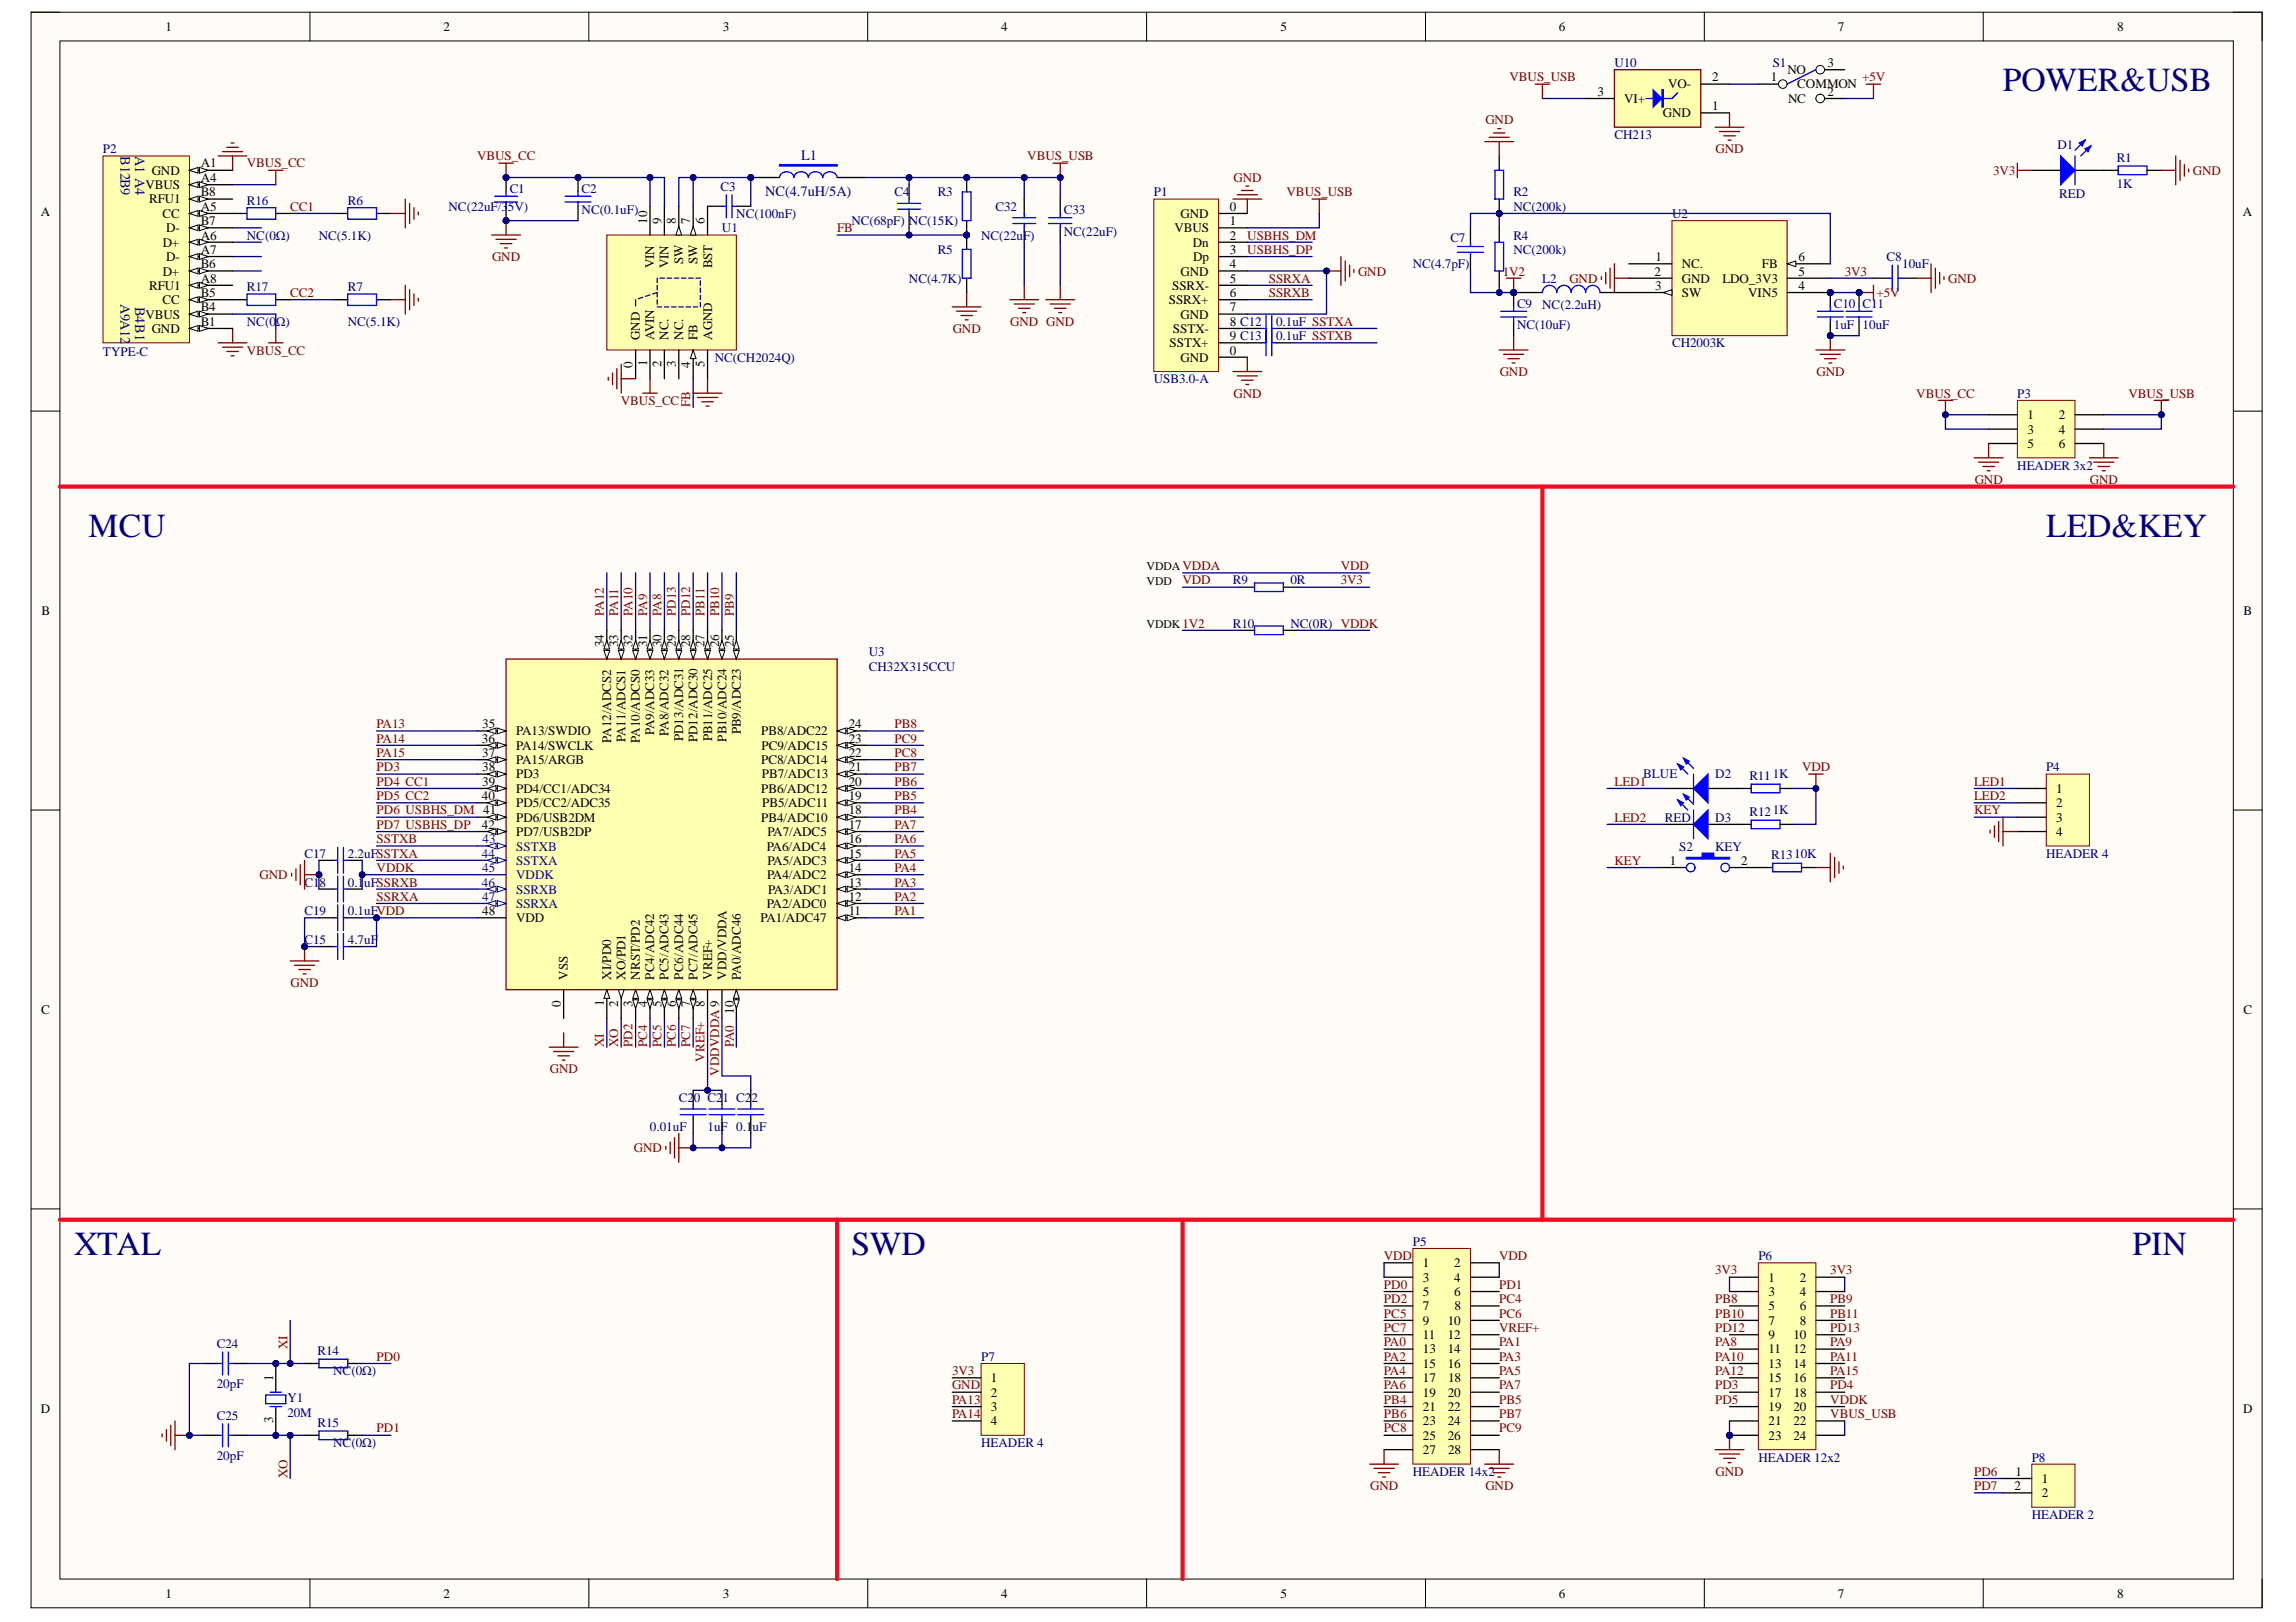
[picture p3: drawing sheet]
<svg xmlns="http://www.w3.org/2000/svg" width="297mm" height="210mm" viewBox="0 0 297 210" stroke-linecap="round" stroke-linejoin="round" font-family="sans-serif">
<defs><g id="words">
<g font-size="4.4" fill="#000080">
<text x="259.1" y="11.8">POWER&amp;USB</text>
<text x="11.5" y="69.5">MCU</text>
<text x="264.7" y="69.5">LED&amp;KEY</text>
<text x="9.6" y="162.5">XTAL</text>
<text x="110.1" y="162.5">SWD</text>
<text x="275.9" y="162.5">PIN</text>
</g>
<g font-size="1.9" fill="#000080">
<text x="15.6" y="20.2" transform="rotate(90 15.6 20.2)">B12B9</text>
<text x="17.5" y="20.2" transform="rotate(90 17.5 20.2)">A1 A4</text>
<text x="103.6" y="20.7">L1</text>
<text x="99" y="25.4">NC(4.7uH/5A)</text>
<text x="15.6" y="39.3" transform="rotate(90 15.6 39.3)">A9A12</text>
<text x="17.5" y="39.7" transform="rotate(90 17.5 39.7)">B4B1</text>
</g>
<g font-size="1.7">
<text x="21.4" y="4">1</text>
<text x="57.4" y="4">2</text>
<text x="93.5" y="4">3</text>
<text x="129.5" y="4">4</text>
<text x="165.6" y="4">5</text>
<text x="201.7" y="4">6</text>
<text x="237.8" y="4">7</text>
<text x="273.9" y="4">8</text>
<text x="215.8" y="11.4">VO-</text>
<text x="221.5" y="10.5">2</text>
<text x="229.1" y="10.5">1</text>
<text x="231.2" y="9.6">NO</text>
<text x="232.5" y="11.4">COMMON</text>
<text x="236.4" y="8.7">3</text>
<text x="206.7" y="12.4">3</text>
<text x="210.1" y="13.3">VI+</text>
<text x="215.1" y="15.2">GND</text>
<text x="221.5" y="14.2">1</text>
<text x="231.3" y="13.3">NC</text>
<text x="236.4" y="12.4">2</text>
<text x="19.6" y="22.6">GND</text>
<text x="26" y="21.7">A1</text>
<text x="26" y="23.5">A4</text>
<text x="5.3" y="28">A</text>
<text x="18.8" y="24.5">VBUS</text>
<text x="19.3" y="26.3">RFU1</text>
<text x="21" y="28.2">CC</text>
<text x="26" y="29.1">B7</text>
<text x="26" y="25.4">B8</text>
<text x="26" y="27.3">A5</text>
<text x="83.7" y="28.9" transform="rotate(-90 83.7 28.9)">10</text>
<text x="85.6" y="28.9" transform="rotate(-90 85.6 28.9)">9</text>
<text x="87.4" y="28.9" transform="rotate(-90 87.4 28.9)">8</text>
<text x="89.3" y="28.9" transform="rotate(-90 89.3 28.9)">7</text>
<text x="91.2" y="28.9" transform="rotate(-90 91.2 28.9)">6</text>
<text x="152.7" y="28.2">GND</text>
<text x="159.1" y="27.3">0</text>
<text x="159.1" y="29.1">1</text>
<text x="290.2" y="28">A</text>
<text x="21.1" y="35.7">D+</text>
<text x="21.1" y="31.9">D+</text>
<text x="21.5" y="30.1">D-</text>
<text x="21.5" y="33.8">D-</text>
<text x="26" y="34.7">B6</text>
<text x="26" y="31">A6</text>
<text x="26" y="32.9">A7</text>
<text x="84.6" y="34.7" transform="rotate(-90 84.6 34.7)">VIN</text>
<text x="86.5" y="34.7" transform="rotate(-90 86.5 34.7)">VIN</text>
<text x="88.4" y="34.2" transform="rotate(-90 88.4 34.2)">SW</text>
<text x="90.2" y="34.2" transform="rotate(-90 90.2 34.2)">SW</text>
<text x="92.1" y="34.7" transform="rotate(-90 92.1 34.7)">BST</text>
<text x="151.9" y="30.1">VBUS</text>
<text x="152.7" y="35.7">GND</text>
<text x="154.3" y="31.9">Dn</text>
<text x="154.3" y="33.8">Dp</text>
<text x="159.1" y="31">2</text>
<text x="159.1" y="32.9">3</text>
<text x="159.1" y="34.7">4</text>
<text x="214" y="35.7">2</text>
<text x="214.2" y="33.8">1</text>
<text x="217.6" y="34.7">NC.</text>
<text x="227.9" y="34.7">FB</text>
<text x="232.7" y="35.7">5</text>
<text x="232.7" y="33.8">6</text>
<text x="18.8" y="41.2">VBUS</text>
<text x="19.3" y="37.5">RFU1</text>
<text x="21" y="39.4">CC</text>
<text x="26" y="40.3">B4</text>
<text x="26" y="38.4">B5</text>
<text x="26" y="36.6">A8</text>
<text x="151.2" y="39.4">SSRX+</text>
<text x="151.6" y="37.5">SSRX-</text>
<text x="152.7" y="41.2">GND</text>
<text x="159.1" y="36.6">5</text>
<text x="159.1" y="38.4">6</text>
<text x="159.1" y="40.3">7</text>
<text x="214.1" y="37.5">3</text>
<text x="217.6" y="38.4">SW</text>
<text x="217.6" y="36.6">GND</text>
<text x="222.8" y="36.6">LDO_3V3</text>
<text x="226.2" y="38.4">VIN5</text>
<text x="232.7" y="37.5">4</text>
<text x="19.6" y="43.1">GND</text>
<text x="26" y="42.2">B1</text>
<text x="81.8" y="47.6" transform="rotate(-90 81.8 47.6)">0</text>
<text x="82.8" y="44" transform="rotate(-90 82.8 44)">GND</text>
<text x="83.7" y="47.4" transform="rotate(-90 83.7 47.4)">1</text>
<text x="84.6" y="44" transform="rotate(-90 84.6 44)">AVIN</text>
<text x="85.6" y="47.5" transform="rotate(-90 85.6 47.5)">2</text>
<text x="86.5" y="44" transform="rotate(-90 86.5 44)">NC.</text>
<text x="87.4" y="47.5" transform="rotate(-90 87.4 47.5)">3</text>
<text x="88.4" y="44" transform="rotate(-90 88.4 44)">NC.</text>
<text x="89.3" y="47.6" transform="rotate(-90 89.3 47.6)">4</text>
<text x="90.2" y="44" transform="rotate(-90 90.2 44)">FB</text>
<text x="91.2" y="47.5" transform="rotate(-90 91.2 47.5)">5</text>
<text x="92.1" y="44" transform="rotate(-90 92.1 44)">AGND</text>
<text x="151.3" y="45">SSTX+</text>
<text x="151.7" y="43.1">SSTX-</text>
<text x="152.7" y="46.8">GND</text>
<text x="159.1" y="45.9">0</text>
<text x="159.1" y="42.2">8 C12</text>
<text x="159.1" y="44">9 C13</text>
<text x="262.3" y="54.3">1</text>
<text x="262.3" y="56.1">3</text>
<text x="262.3" y="58">5</text>
<text x="266.4" y="54.3">2</text>
<text x="266.4" y="56.1">4</text>
<text x="266.4" y="58">6</text>
<text x="5.4" y="79.6">B</text>
<text x="78.1" y="83.8" transform="rotate(-90 78.1 83.8)">34</text>
<text x="80" y="83.8" transform="rotate(-90 80 83.8)">33</text>
<text x="81.8" y="83.8" transform="rotate(-90 81.8 83.8)">32</text>
<text x="83.7" y="83.8" transform="rotate(-90 83.7 83.8)">31</text>
<text x="85.6" y="83.8" transform="rotate(-90 85.6 83.8)">30</text>
<text x="87.4" y="83.8" transform="rotate(-90 87.4 83.8)">29</text>
<text x="89.3" y="83.8" transform="rotate(-90 89.3 83.8)">28</text>
<text x="91.2" y="83.8" transform="rotate(-90 91.2 83.8)">27</text>
<text x="93.1" y="83.8" transform="rotate(-90 93.1 83.8)">26</text>
<text x="94.9" y="83.8" transform="rotate(-90 94.9 83.8)">25</text>
<text x="290.3" y="79.6">B</text>
<text x="62.4" y="94.2">35</text>
<text x="66.8" y="95.2">PA13/SWDIO</text>
<text x="84.6" y="95.1" transform="rotate(-90 84.6 95.1)">PA9/ADC33</text>
<text x="86.5" y="95.2" transform="rotate(-90 86.5 95.2)">PA8/ADC32</text>
<text x="88.4" y="95.9" transform="rotate(-90 88.4 95.9)">PD13/ADC31</text>
<text x="92.1" y="95.9" transform="rotate(-90 92.1 95.9)">PB11/ADC25</text>
<text x="94" y="96" transform="rotate(-90 94 96)">PB10/ADC24</text>
<text x="95.8" y="95" transform="rotate(-90 95.8 95)">PB9/ADC23</text>
<text x="98.5" y="95.2">PB8/ADC22</text>
<text x="109.8" y="94.2">24</text>
<text x="62.3" y="96.1">36</text>
<text x="62.4" y="101.7">39</text>
<text x="62.4" y="97.9">37</text>
<text x="62.4" y="99.8">38</text>
<text x="66.8" y="97">PA14/SWCLK</text>
<text x="66.8" y="98.9">PA15/ARGB</text>
<text x="66.8" y="100.7">PD3</text>
<text x="79.1" y="96.1" transform="rotate(-90 79.1 96.1)">PA12/ADCS2</text>
<text x="80.9" y="96" transform="rotate(-90 80.9 96)">PA11/ADCS1</text>
<text x="82.8" y="96.1" transform="rotate(-90 82.8 96.1)">PA10/ADCS0</text>
<text x="90.2" y="96" transform="rotate(-90 90.2 96)">PD12/ADC30</text>
<text x="98.5" y="98.9">PC8/ADC14</text>
<text x="98.5" y="97">PC9/ADC15</text>
<text x="98.6" y="100.7">PB7/ADC13</text>
<text x="109.8" y="97.9">22</text>
<text x="109.8" y="96.1">23</text>
<text x="109.8" y="101.7">20</text>
<text x="109.8" y="99.8">21</text>
<text x="62.3" y="107.2">42</text>
<text x="62.3" y="103.5">40</text>
<text x="66.8" y="102.6">PD4/CC1/ADC34</text>
<text x="66.8" y="106.3">PD6/USB2DM</text>
<text x="66.8" y="104.5">PD5/CC2/ADC35</text>
<text x="98.5" y="106.3">PB4/ADC10</text>
<text x="98.5" y="102.6">PB6/ADC12</text>
<text x="98.6" y="104.5">PB5/ADC11</text>
<text x="109.8" y="107.2">17</text>
<text x="109.8" y="105.4">18</text>
<text x="109.8" y="103.5">19</text>
<text x="266" y="102.6">1</text>
<text x="266" y="104.5">2</text>
<text x="266" y="106.3">3</text>
<text x="66.8" y="108.2">PD7/USB2DP</text>
<text x="99.2" y="110.1">PA6/ADC4</text>
<text x="99.2" y="113.8">PA4/ADC2</text>
<text x="99.3" y="111.9">PA5/ADC3</text>
<text x="99.3" y="108.2">PA7/ADC5</text>
<text x="109.8" y="112.9">14</text>
<text x="109.8" y="111">15</text>
<text x="109.8" y="109.1">16</text>
<text x="216" y="111.9">1</text>
<text x="225.2" y="111.9">2</text>
<text x="266" y="108.2">4</text>
<text x="62.4" y="118.4">48</text>
<text x="66.8" y="119.4">VDD</text>
<text x="98.4" y="119.4">PA1/ADC47</text>
<text x="99.2" y="117.5">PA2/ADC0</text>
<text x="99.4" y="115.7">PA3/ADC1</text>
<text x="109.8" y="118.4">11</text>
<text x="109.8" y="116.6">12</text>
<text x="109.8" y="114.7">13</text>
<text x="5.3" y="131.2">C</text>
<text x="72.5" y="130.4" transform="rotate(-90 72.5 130.4)">0</text>
<text x="73.5" y="126.8" transform="rotate(-90 73.5 126.8)">VSS</text>
<text x="78.1" y="130.2" transform="rotate(-90 78.1 130.2)">1</text>
<text x="79.1" y="126.8" transform="rotate(-90 79.1 126.8)">XI/PD0</text>
<text x="80" y="130.3" transform="rotate(-90 80 130.3)">2</text>
<text x="80.9" y="126.8" transform="rotate(-90 80.9 126.8)">XO/PD1</text>
<text x="81.8" y="130.3" transform="rotate(-90 81.8 130.3)">3</text>
<text x="82.8" y="126.8" transform="rotate(-90 82.8 126.8)">NRST/PD2</text>
<text x="83.7" y="130.4" transform="rotate(-90 83.7 130.4)">4</text>
<text x="84.6" y="126.8" transform="rotate(-90 84.6 126.8)">PC4/ADC42</text>
<text x="85.6" y="130.3" transform="rotate(-90 85.6 130.3)">5</text>
<text x="86.5" y="126.8" transform="rotate(-90 86.5 126.8)">PC5/ADC43</text>
<text x="87.4" y="130.4" transform="rotate(-90 87.4 130.4)">6</text>
<text x="88.4" y="126.8" transform="rotate(-90 88.4 126.8)">PC6/ADC44</text>
<text x="89.3" y="130.3" transform="rotate(-90 89.3 130.3)">7</text>
<text x="90.2" y="126.8" transform="rotate(-90 90.2 126.8)">PC7/ADC45</text>
<text x="91.2" y="130.3" transform="rotate(-90 91.2 130.3)">8</text>
<text x="92.1" y="126.8" transform="rotate(-90 92.1 126.8)">VREF+</text>
<text x="94" y="126.8" transform="rotate(-90 94 126.8)">VDD/VDDA</text>
<text x="94.9" y="131.2" transform="rotate(-90 94.9 131.2)">10</text>
<text x="95.8" y="126.8" transform="rotate(-90 95.8 126.8)">PA0/ADC46</text>
<text x="290.3" y="131.2">C</text>
<text x="184.1" y="164">1</text>
<text x="184.1" y="165.9">3</text>
<text x="184.1" y="167.7">5</text>
<text x="188.1" y="164">2</text>
<text x="188.1" y="165.9">4</text>
<text x="188.1" y="167.7">6</text>
<text x="228.8" y="165.9">1</text>
<text x="228.8" y="167.7">3</text>
<text x="232.9" y="165.9">2</text>
<text x="232.9" y="167.7">4</text>
<text x="184.1" y="169.6">7</text>
<text x="184.1" y="171.4">9</text>
<text x="184.1" y="173.3">11</text>
<text x="187.3" y="171.4">10</text>
<text x="187.3" y="173.3">12</text>
<text x="188.2" y="169.6">8</text>
<text x="228.8" y="169.6">5</text>
<text x="228.8" y="171.4">7</text>
<text x="228.8" y="173.3">9</text>
<text x="232" y="173.3">10</text>
<text x="232.9" y="169.6">6</text>
<text x="232.9" y="171.4">8</text>
<text x="35.3" y="178.7" transform="rotate(-90 35.3 178.7)">1</text>
<text x="128.2" y="178.9">1</text>
<text x="184.1" y="175.1">13</text>
<text x="184.1" y="177">15</text>
<text x="184.1" y="178.9">17</text>
<text x="187.3" y="175.1">14</text>
<text x="187.3" y="177">16</text>
<text x="187.3" y="178.9">18</text>
<text x="228.8" y="175.1">11</text>
<text x="228.8" y="177">13</text>
<text x="228.8" y="178.9">15</text>
<text x="232" y="175.1">12</text>
<text x="232" y="177">14</text>
<text x="232" y="178.9">16</text>
<text x="5.3" y="182.8">D</text>
<text x="35.3" y="184.2" transform="rotate(-90 35.3 184.2)">3</text>
<text x="128.2" y="180.7">2</text>
<text x="128.2" y="182.6">3</text>
<text x="128.2" y="184.4">4</text>
<text x="184.1" y="180.7">19</text>
<text x="184.1" y="182.6">21</text>
<text x="184.1" y="184.4">23</text>
<text x="187.3" y="180.7">20</text>
<text x="187.3" y="182.6">22</text>
<text x="187.3" y="184.4">24</text>
<text x="228.8" y="180.7">17</text>
<text x="228.8" y="182.6">19</text>
<text x="228.8" y="184.4">21</text>
<text x="232" y="182.6">20</text>
<text x="232" y="184.4">22</text>
<text x="232.1" y="180.7">18</text>
<text x="290.2" y="182.8">D</text>
<text x="184.1" y="186.3">25</text>
<text x="184.1" y="188.2">27</text>
<text x="187.3" y="186.3">26</text>
<text x="187.3" y="188.2">28</text>
<text x="228.8" y="186.3">23</text>
<text x="232" y="186.3">24</text>
<text x="260.7" y="191">1</text>
<text x="264.2" y="191.9">1</text>
<text x="260.6" y="192.9">2</text>
<text x="264.2" y="193.8">2</text>
<text x="21.4" y="206.8">1</text>
<text x="57.4" y="206.8">2</text>
<text x="93.5" y="206.8">3</text>
<text x="129.5" y="206.8">4</text>
<text x="165.6" y="206.8">5</text>
<text x="201.7" y="206.8">6</text>
<text x="237.8" y="206.8">7</text>
<text x="273.9" y="206.8">8</text>
</g>
<g font-size="1.7" fill="#800000">
<text x="195.3" y="10.5">VBUS_USB</text>
<text x="240.9" y="10.5">+5V</text>
<text x="192.2" y="16.1">GND</text>
<text x="31.9" y="21.7">VBUS_CC</text>
<text x="61.7" y="20.7">VBUS_CC</text>
<text x="132.9" y="20.7">VBUS_USB</text>
<text x="159.6" y="23.5">GND</text>
<text x="221.9" y="19.8">GND</text>
<text x="257.9" y="22.6">3V3</text>
<text x="283.7" y="22.6">GND</text>
<text x="37.5" y="27.3">CC1</text>
<text x="166.4" y="25.4">VBUS_USB</text>
<text x="63.7" y="33.8">GND</text>
<text x="108.3" y="30.1">FB</text>
<text x="161.4" y="32.9">USBHS_DP</text>
<text x="161.4" y="31">USBHS_DM</text>
<text x="175.7" y="35.7">GND</text>
<text x="194.4" y="35.7">1V2</text>
<text x="238.6" y="35.7">3V3</text>
<text x="37.5" y="38.4">CC2</text>
<text x="164.2" y="36.6">SSRXA</text>
<text x="164.2" y="38.4">SSRXB</text>
<text x="203" y="36.6">GND</text>
<text x="242.8" y="38.4">+5V</text>
<text x="252.1" y="36.6">GND</text>
<text x="31.9" y="45.9">VBUS_CC</text>
<text x="123.3" y="43.1">GND</text>
<text x="130.7" y="42.2">GND GND</text>
<text x="80.3" y="52.4">VBUS_CC</text>
<text x="89.3" y="52.7" transform="rotate(-90 89.3 52.7)">FB</text>
<text x="159.6" y="51.5">GND</text>
<text x="194" y="48.7">GND</text>
<text x="235" y="48.7">GND</text>
<text x="247.9" y="51.5">VBUS_CC</text>
<text x="275.4" y="51.5">VBUS_USB</text>
<text x="255.5" y="62.6">GND</text>
<text x="270.4" y="62.6">GND</text>
<text x="153" y="75.6">VDD</text>
<text x="173.5" y="75.6">3V3</text>
<text x="173.5" y="73.8">VDD</text>
<text x="78.1" y="79.7" transform="rotate(-90 78.1 79.7)">PA12</text>
<text x="80" y="79.7" transform="rotate(-90 80 79.7)">PA11</text>
<text x="81.8" y="79.7" transform="rotate(-90 81.8 79.7)">PA10</text>
<text x="83.7" y="79.7" transform="rotate(-90 83.7 79.7)">PA9</text>
<text x="85.6" y="79.7" transform="rotate(-90 85.6 79.7)">PA8</text>
<text x="87.4" y="79.7" transform="rotate(-90 87.4 79.7)">PD13</text>
<text x="89.3" y="79.7" transform="rotate(-90 89.3 79.7)">PD12</text>
<text x="91.2" y="79.7" transform="rotate(-90 91.2 79.7)">PB11</text>
<text x="93.1" y="79.7" transform="rotate(-90 93.1 79.7)">PB10</text>
<text x="94.9" y="79.7" transform="rotate(-90 94.9 79.7)">PB9</text>
<text x="48.7" y="94.2">PA13</text>
<text x="115.7" y="94.2">PB8</text>
<text x="48.7" y="96.1">PA14</text>
<text x="48.7" y="97.9">PA15</text>
<text x="48.7" y="99.8">PD3</text>
<text x="48.7" y="101.7">PD4 CC1</text>
<text x="115.7" y="101.7">PB6</text>
<text x="115.7" y="99.8">PB7</text>
<text x="115.7" y="97.9">PC8</text>
<text x="115.7" y="96.1">PC9</text>
<text x="208.9" y="101.7">LED1</text>
<text x="233.2" y="99.8">VDD</text>
<text x="255.4" y="101.7">LED1</text>
<text x="48.7" y="103.5">PD5 CC2</text>
<text x="48.7" y="105.4">PD6 USBHS_DM 41</text>
<text x="48.7" y="107.2">PD7 USBHS_DP</text>
<text x="115.7" y="107.2">PA7</text>
<text x="115.7" y="105.4">PB4</text>
<text x="115.7" y="103.5">PB5</text>
<text x="208.9" y="106.3">LED2</text>
<text x="255.4" y="103.5">LED2</text>
<text x="255.4" y="105.4">KEY</text>
<text x="33.6" y="113.8">GND</text>
<text x="48.7" y="109.1">SSTXB</text>
<text x="48.7" y="112.9">VDDK</text>
<text x="115.7" y="112.9">PA4</text>
<text x="115.7" y="111">PA5</text>
<text x="115.7" y="109.1">PA6</text>
<text x="208.9" y="111.9">KEY</text>
<text x="48.7" y="116.6">SSRXA</text>
<text x="115.7" y="118.4">PA1</text>
<text x="115.7" y="116.6">PA2</text>
<text x="115.7" y="114.7">PA3</text>
<text x="37.6" y="127.7">GND</text>
<text x="78.1" y="135.5" transform="rotate(-90 78.1 135.5)">XI</text>
<text x="80" y="135.5" transform="rotate(-90 80 135.5)">XO</text>
<text x="81.8" y="135.5" transform="rotate(-90 81.8 135.5)">PD2</text>
<text x="83.7" y="135.5" transform="rotate(-90 83.7 135.5)">PC4</text>
<text x="85.6" y="135.5" transform="rotate(-90 85.6 135.5)">PC5</text>
<text x="87.4" y="135.5" transform="rotate(-90 87.4 135.5)">PC6</text>
<text x="89.3" y="135.5" transform="rotate(-90 89.3 135.5)">PC7</text>
<text x="91.2" y="137.4" transform="rotate(-90 91.2 137.4)">VREF+</text>
<text x="94.9" y="135.5" transform="rotate(-90 94.9 135.5)">PA0</text>
<text x="71.1" y="138.9">GND</text>
<text x="93.1" y="139.2" transform="rotate(-90 93.1 139.2)">VDDVDDA 9</text>
<text x="82" y="149.1">GND</text>
<text x="179.1" y="166.8">PD0</text>
<text x="179.1" y="163.1">VDD</text>
<text x="193.9" y="166.8">PD1</text>
<text x="193.9" y="163.1">VDD</text>
<text x="221.9" y="164.9">3V3</text>
<text x="236.8" y="164.9">3V3</text>
<text x="179.1" y="168.6">PD2</text>
<text x="179.1" y="170.5">PC5</text>
<text x="179.1" y="172.4">PC7</text>
<text x="193.9" y="168.6">PC4</text>
<text x="193.9" y="170.5">PC6</text>
<text x="193.9" y="172.4">VREF+</text>
<text x="221.9" y="168.6">PB8</text>
<text x="221.9" y="170.5">PB10</text>
<text x="221.9" y="172.4">PD12</text>
<text x="236.8" y="168.6">PB9</text>
<text x="236.8" y="170.5">PB11</text>
<text x="236.8" y="172.4">PD13</text>
<text x="37.2" y="174.6" transform="rotate(-90 37.2 174.6)">XI</text>
<text x="48.7" y="176.1">PD0</text>
<text x="123.2" y="177.9">3V3</text>
<text x="123.2" y="179.8">GND</text>
<text x="179.1" y="174.2">PA0</text>
<text x="179.1" y="176.1">PA2</text>
<text x="179.1" y="177.9">PA4</text>
<text x="179.1" y="179.8">PA6</text>
<text x="193.9" y="174.2">PA1</text>
<text x="193.9" y="176.1">PA3</text>
<text x="193.9" y="177.9">PA5</text>
<text x="193.9" y="179.8">PA7</text>
<text x="221.9" y="174.2">PA8</text>
<text x="221.9" y="176.1">PA10</text>
<text x="221.9" y="177.9">PA12</text>
<text x="221.9" y="179.8">PD3</text>
<text x="236.8" y="174.2">PA9</text>
<text x="236.8" y="176.1">PA11</text>
<text x="236.8" y="177.9">PA15</text>
<text x="236.8" y="179.8">PD4</text>
<text x="48.7" y="185.4">PD1</text>
<text x="123.2" y="181.7">PA13</text>
<text x="123.2" y="183.5">PA14</text>
<text x="179.1" y="181.7">PB4</text>
<text x="179.1" y="183.5">PB6</text>
<text x="179.1" y="185.4">PC8</text>
<text x="193.9" y="181.7">PB5</text>
<text x="193.9" y="183.5">PB7</text>
<text x="193.9" y="185.4">PC9</text>
<text x="221.9" y="181.7">PD5</text>
<text x="236.8" y="181.7">VDDK</text>
<text x="236.8" y="183.5">VBUS_USB</text>
<text x="37.2" y="191.3" transform="rotate(-90 37.2 191.3)">XO</text>
<text x="221.9" y="191">GND</text>
<text x="255.4" y="191">PD6</text>
<text x="177.3" y="192.9">GND</text>
<text x="192.2" y="192.9">GND</text>
<text x="255.4" y="192.9">PD7</text>
</g>
<g font-size="1.7" fill="#000080">
<text x="208.9" y="8.7">U10</text>
<text x="229.3" y="8.7">S1</text>
<text x="208.9" y="18">CH213</text>
<text x="13.3" y="19.8">P2</text>
<text x="266.2" y="19.3">D1</text>
<text x="273.8" y="21">R1</text>
<text x="31.9" y="26.5">R16</text>
<text x="45" y="26.5">R6</text>
<text x="58" y="27.3">NC(22uF/35V)</text>
<text x="65.9" y="24.9">C1</text>
<text x="75.2" y="24.9">C2</text>
<text x="75.2" y="27.7">NC(0.1uF)</text>
<text x="93.2" y="24.7">C3</text>
<text x="95.3" y="28.2">NC(100nF)</text>
<text x="110.1" y="29.1">NC(68pF) NC(15K)</text>
<text x="115.7" y="25.4">C4</text>
<text x="121.3" y="25.4">R3</text>
<text x="128.8" y="27.3">C32</text>
<text x="137.6" y="27.7">C33</text>
<text x="149.3" y="25.4">P1</text>
<text x="195.8" y="25.4">R2</text>
<text x="195.8" y="27.3">NC(200k)</text>
<text x="216.3" y="28.2">U2</text>
<text x="266.4" y="25.6">RED</text>
<text x="273.8" y="24.3">1K</text>
<text x="31.9" y="31">NC(0Ω)</text>
<text x="41.2" y="31">NC(5.1K)</text>
<text x="93.4" y="30.1">U1</text>
<text x="121.3" y="32.9">R5</text>
<text x="126.9" y="31">NC(22uF)</text>
<text x="137.6" y="30.5">NC(22uF)</text>
<text x="182.8" y="34.7">NC(4.7pF)</text>
<text x="187.6" y="31.4">C7</text>
<text x="195.8" y="31">R4</text>
<text x="195.8" y="32.9">NC(200k)</text>
<text x="244.1" y="33.8">C8</text>
<text x="246.1" y="34.7">10uF</text>
<text x="31.9" y="37.7">R17</text>
<text x="45" y="37.7">R7</text>
<text x="117.6" y="36.6">NC(4.7K)</text>
<text x="196.3" y="39.8">C9</text>
<text x="199.5" y="36.6">L2</text>
<text x="199.5" y="39.9">NC(2.2uH)</text>
<text x="237.3" y="39.8">C10 C11</text>
<text x="13.3" y="46.1">TYPE-C</text>
<text x="31.9" y="42.2">NC(0Ω)</text>
<text x="45" y="42.2">NC(5.1K)</text>
<text x="92.5" y="46.8">NC(CH2024Q)</text>
<text x="165.1" y="42.2">0.1uF SSTXA</text>
<text x="165.1" y="44">0.1uF SSTXB</text>
<text x="196.3" y="42.6">NC(10uF)</text>
<text x="216.3" y="45">CH2003K</text>
<text x="237.3" y="42.6">1uF 10uF</text>
<text x="149.3" y="49.6">USB3.0-A</text>
<text x="261" y="51.5">P3</text>
<text x="261" y="60.8">HEADER 3x2</text>
<text x="159.5" y="75.6">R9</text>
<text x="167" y="75.6">0R</text>
<text x="159.5" y="81.2">R10</text>
<text x="167" y="81.2">NC(0R) VDDK</text>
<text x="112.4" y="84.9">U3</text>
<text x="112.4" y="86.8">CH32X315CCU</text>
<text x="212.6" y="100.7">BLUE</text>
<text x="221.9" y="100.7">D2</text>
<text x="226.3" y="100.9">R111K</text>
<text x="264.7" y="99.8">P4</text>
<text x="215.4" y="106.3">RED</text>
<text x="221.9" y="106.3">D3</text>
<text x="226.3" y="105.6">R121K</text>
<text x="39.4" y="111">C17</text>
<text x="45" y="111">2.2uFSSTXA</text>
<text x="217.2" y="110.1">S2</text>
<text x="221.9" y="110.1">KEY</text>
<text x="229.1" y="111.2">R1310K</text>
<text x="264.7" y="111">HEADER 4</text>
<text x="39.4" y="118.4">C19</text>
<text x="39.4" y="114.7">C18</text>
<text x="45" y="118.4">0.1uFVDD</text>
<text x="45" y="114.7">0.1uFSSRXB</text>
<text x="39.4" y="122.2">C15</text>
<text x="45" y="122.2">4.7uF</text>
<text x="87.8" y="142.6">C20 C21 C22</text>
<text x="84.1" y="146.3">0.01uF</text>
<text x="91.5" y="146.3">1uF 0.1uF</text>
<text x="182.8" y="161.2">P5</text>
<text x="227.5" y="163.1">P6</text>
<text x="28" y="174.4">C24</text>
<text x="28" y="179.6">20pF</text>
<text x="41.1" y="175.4">R14</text>
<text x="43.1" y="177.9">NC(0Ω)</text>
<text x="126.9" y="176.1">P7</text>
<text x="28" y="183.7">C25</text>
<text x="37.2" y="181.5">Y1</text>
<text x="37.2" y="183.3">20M</text>
<text x="41.1" y="184.7">R15</text>
<text x="28" y="188.9">20pF</text>
<text x="43.1" y="187.2">NC(0Ω)</text>
<text x="126.9" y="187.2">HEADER 4</text>
<text x="182.8" y="191">HEADER 14x2</text>
<text x="227.5" y="189.1">HEADER 12x2</text>
<text x="262.8" y="189.1">P8</text>
<text x="262.8" y="196.6">HEADER 2</text>
</g>
<g font-size="1.7" fill="#11037f">
<text x="62.3" y="111">44</text>
<text x="62.4" y="112.9">45</text>
<text x="62.4" y="109.1">43</text>
<text x="66.8" y="110.1">SSTXB</text>
<text x="66.8" y="111.9">SSTXA</text>
<text x="66.8" y="113.8">VDDK</text>
<text x="62.3" y="114.7">46</text>
<text x="62.4" y="116.6">47</text>
<text x="66.8" y="117.5">SSRXA</text>
<text x="66.8" y="115.7">SSRXB</text>
</g>
<g font-size="1.5">
<text x="148.3" y="73.8">VDDA VDDA</text>
<text x="148.3" y="75.7">VDD</text>
<text x="148.3" y="81.3">VDDK 1V2</text>
</g>
</g></defs>
<path d="M4 1.6h288.7v206.5h-288.7z" fill-rule="evenodd" fill="#fffcf8"/>
<path d="M4 1.6h288.7v206.5h-288.7z" fill="none" stroke="#000" stroke-width=".13"/>
<path d="M7.8 5.3h281.1v199h-281.1z" fill-rule="evenodd" fill="#fffcf8"/>
<g fill="none" stroke="#000" stroke-width=".13">
<path d="M4 1.6h3.7M7.8 5.3h281.1v199h-281.1zM40.1 1.6v3.7M76.2 1.6v3.7M112.3 1.6v3.7M148.3 1.6v3.7M184.4 1.6v3.7M220.5 1.6v3.7M256.6 1.6v3.7M288.9 1.6h3.8v3.7M4 53.2h3.7M288.9 53.2h3.8"/>
<path d="M4 104.8h3.7M288.9 104.8h3.8M4 156.4h3.7M288.9 156.4h3.8M40.1 204.3v3.8M76.2 204.3v3.8M112.3 204.3v3.8M148.3 204.3v3.8M184.4 204.3v3.8M220.5 204.3v3.8M256.6 204.3v3.8M292.7 204.3v3.8"/>
</g>
<path d="M262.9 22h3.7M268.4 22h3.8" fill="none" stroke="#000" stroke-width=".17"/>
<path d="M266.6 20.2l1.8 1.8-1.8 1.9z" fill="#00f"/>
<path d="M269.7 18.1l-1.3 1.3M270.5 18.9l-1.3 1.3M266.6 20.2l1.8 1.8-1.8 1.9z" fill="none" stroke="#00f" stroke-width=".17"/>
<path d="M269.7 19.3l.8-.4-.4 .7z" fill="#00f"/>
<path d="M269.7 19.3l.8-.4-.4 .7z" fill="none" stroke="#00f" stroke-width=".17"/>
<path d="M269 18.5l.7-.4-.3 .8z" fill="#00f"/>
<path d="M269 18.5l.7-.4-.3 .8zM268.4 20.2v3.7" fill="none" stroke="#00f" stroke-width=".17"/>
<path d="M227.5 10.9h3.7" fill="none" stroke="#000" stroke-width=".17"/>
<circle cx="230.6" cy="10.9" r=".56" fill="#f8fcff"/>
<circle cx="230.6" cy="10.9" r=".56" fill="none" stroke="#000" stroke-width=".13"/>
<path d="M234.9 9h3.7" fill="none" stroke="#000" stroke-width=".17"/>
<circle cx="235.5" cy="9" r=".56" fill="#f8fcff"/>
<circle cx="235.5" cy="9" r=".56" fill="none" stroke="#000" stroke-width=".13"/>
<path d="M234.9 12.7h3.7" fill="none" stroke="#000" stroke-width=".17"/>
<circle cx="235.5" cy="12.7" r=".56" fill="#f8fcff"/>
<circle cx="235.5" cy="12.7" r=".56" fill="none" stroke="#000" stroke-width=".13"/>
<path d="M234.9 9l-3.7 1.9M274 21.5h3.8v1.1h-3.8z" fill="none" stroke="#00f" stroke-width=".17"/>
<path d="M272.2 22h1.8M277.8 22h1.8M215.4 102h3.7M221 102h3.7" fill="none" stroke="#000" stroke-width=".17"/>
<path d="M219.1 102l1.9-1.8v3.7z" fill="#00f"/>
<path d="M217.1 98.9l1.3 1.3M217.8 98.1l1.3 1.3M219.1 102l1.9-1.8v3.7z" fill="none" stroke="#00f" stroke-width=".17"/>
<path d="M217.1 98.9l.7 .3-.4 .4z" fill="#00f"/>
<path d="M217.1 98.9l.7 .3-.4 .4z" fill="none" stroke="#00f" stroke-width=".17"/>
<path d="M217.8 98.1l.7 .4-.3 .4z" fill="#00f"/>
<path d="M217.8 98.1l.7 .4-.3 .4zM219.1 100.2v3.7M226.6 101.5h3.7v1.1h-3.7z" fill="none" stroke="#00f" stroke-width=".17"/>
<path d="M215.4 106.7h3.7M221 106.7h3.7M224.7 102h1.9M230.3 102h1.8" fill="none" stroke="#000" stroke-width=".17"/>
<path d="M207.9 102h7.5" fill="none" stroke="#000080" stroke-width=".17"/>
<path d="M219.1 106.7l1.9-1.9v3.7z" fill="#00f"/>
<path d="M217.1 103.5l1.3 1.3M217.8 102.8l1.3 1.3M219.1 106.7l1.9-1.9v3.7z" fill="none" stroke="#00f" stroke-width=".17"/>
<path d="M217.1 103.5l.7 .4-.4 .4z" fill="#00f"/>
<path d="M217.1 103.5l.7 .4-.4 .4z" fill="none" stroke="#00f" stroke-width=".17"/>
<path d="M217.8 102.8l.7 .4-.3 .3z" fill="#00f"/>
<path d="M217.8 102.8l.7 .4-.3 .3zM219.1 104.8v3.7M229.3 111.7h3.8v1.1h-3.8z" fill="none" stroke="#00f" stroke-width=".17"/>
<path d="M214.4 112.3h3.8M223.7 112.3h5.6M233.1 112.3h1.8" fill="none" stroke="#000" stroke-width=".17"/>
<path d="M207.9 106.7h7.5M207.9 112.3h6.5" fill="none" stroke="#000080" stroke-width=".17"/>
<path d="M234.9 112.3h1.9M236.8 110.4v3.7M237.3 111v2.6M237.9 111.5v1.5M238.5 112.1v.4" fill="none" stroke="#800000" stroke-width=".17"/>
<path d="M218.2 111h2v-.6h1.5v.6h2v.2h-5.5z" fill-rule="evenodd" fill="#00f"/>
<g fill="none" stroke="#00f" stroke-width=".17">
<path d="M218.2 111h2v-.6h1.5v.6h2v.2h-5.5zM226.6 106.1h3.7v1.1h-3.7z"/>
<circle cx="218.7" cy="112.3" r=".56"/>
<circle cx="223.2" cy="112.3" r=".56"/>
</g>
<path d="M224.7 106.7h1.9M230.3 106.7h1.8" fill="none" stroke="#000" stroke-width=".17"/>
<path d="M232.1 102h2.8v4.7h-2.8" fill="none" stroke="#000080" stroke-width=".17"/>
<circle cx="234.9" cy="102" r=".37" fill="#000080"/>
<circle cx="234.9" cy="102" r=".37" fill="none" stroke="#000080" stroke-width=".13"/>
<path d="M234 100.2h1.9M234.9 100.2v1.8" fill="none" stroke="#800000" stroke-width=".17"/>
<circle cx="234.9" cy="102" r=".37" fill="#000080"/>
<circle cx="234.9" cy="102" r=".37" fill="none" stroke="#000080" stroke-width=".13"/>
<circle cx="195.8" cy="37.9" r=".37" fill="#000080"/>
<circle cx="195.8" cy="37.9" r=".37" fill="none" stroke="#000080" stroke-width=".13"/>
<path d="M195.8 37.9h3.7M207 37.9h3.7" fill="none" stroke="#000" stroke-width=".17"/>
<circle cx="195.8" cy="37.9" r=".37" fill="#000080"/>
<circle cx="195.8" cy="37.9" r=".37" fill="none" stroke="#000080" stroke-width=".13"/>
<path d="M199.5 37.9a.93 .93 0 0 1 1-1 .93 .93 0 0 1 .9 1 .93 .93 0 0 1 .9-1 .93 .93 0 0 1 1 1 .94 .94 0 0 1 .9-1 .94 .94 0 0 1 .9 1 .93 .93 0 0 1 1-1 .93 .93 0 0 1 .9 1" fill="none" stroke="#00f" stroke-width=".17"/>
<path d="M207.2 35.8v.4M207.7 35.2v1.5M208.3 34.7v2.6M208.9 34.1v3.8M208.9 36h1.8M194 45.3h3.7M194.5 45.9h2.6M195.1 46.4h1.5M195.6 47h.4M195.8 43.4v1.9" fill="none" stroke="#800000" stroke-width=".17"/>
<circle cx="240.5" cy="37.9" r=".37" fill="#000080"/>
<circle cx="240.5" cy="37.9" r=".37" fill="none" stroke="#000080" stroke-width=".13"/>
<path d="M240.5 37.9v1.8M240.5 41.6v1.8" fill="none" stroke="#000" stroke-width=".17"/>
<circle cx="240.5" cy="37.9" r=".37" fill="#000080"/>
<circle cx="240.5" cy="37.9" r=".37" fill="none" stroke="#000080" stroke-width=".13"/>
<path d="M240.5 39.7v.6M238.8 40.3h3.4M238.8 41h3.4M240.5 41v.6" fill="none" stroke="#00f" stroke-width=".17"/>
<circle cx="195.8" cy="37.9" r=".37" fill="#000080"/>
<circle cx="195.8" cy="37.9" r=".37" fill="none" stroke="#000080" stroke-width=".13"/>
<path d="M195.8 37.9v1.8M195.8 41.6v1.8" fill="none" stroke="#000" stroke-width=".17"/>
<circle cx="195.8" cy="37.9" r=".37" fill="#000080"/>
<circle cx="195.8" cy="37.9" r=".37" fill="none" stroke="#000080" stroke-width=".13"/>
<path d="M195.8 39.7v.6M194.2 40.3h3.3M194.2 41h3.3M195.8 41v.6" fill="none" stroke="#00f" stroke-width=".17"/>
<circle cx="236.8" cy="43.4" r=".37" fill="#000080"/>
<circle cx="236.8" cy="43.4" r=".37" fill="none" stroke="#000080" stroke-width=".13"/>
<circle cx="236.8" cy="37.9" r=".37" fill="#000080"/>
<circle cx="236.8" cy="37.9" r=".37" fill="none" stroke="#000080" stroke-width=".13"/>
<path d="M236.8 41.6v1.8" fill="none" stroke="#000" stroke-width=".17"/>
<circle cx="236.8" cy="43.4" r=".37" fill="#000080"/>
<circle cx="236.8" cy="43.4" r=".37" fill="none" stroke="#000080" stroke-width=".13"/>
<path d="M236.8 37.9v1.8" fill="none" stroke="#000" stroke-width=".17"/>
<circle cx="236.8" cy="37.9" r=".37" fill="#000080"/>
<circle cx="236.8" cy="37.9" r=".37" fill="none" stroke="#000080" stroke-width=".13"/>
<path d="M188.6 31.9h3.3M188.6 32.6h3.3M190.2 31.4v.5M190.2 32.6v.6M236.8 39.7v.6M235.1 40.3h3.4M235.1 41h3.4M236.8 41v.6" fill="none" stroke="#00f" stroke-width=".17"/>
<path d="M190.2 29.5v1.9M190.2 33.2v1.9" fill="none" stroke="#000" stroke-width=".17"/>
<path d="M194.9 36h1.9M195.8 36v1.9" fill="none" stroke="#800000" stroke-width=".17"/>
<circle cx="195.8" cy="37.9" r=".37" fill="#000080"/>
<circle cx="195.8" cy="37.9" r=".37" fill="none" stroke="#000080" stroke-width=".13"/>
<path d="M242.4 36h1.8M246.1 36h1.9" fill="none" stroke="#000" stroke-width=".17"/>
<path d="M244.2 36h.6M244.8 34.3v3.4M245.5 36h.6M245.5 34.3v3.4" fill="none" stroke="#00f" stroke-width=".17"/>
<path d="M241.4 10.9h1.9M242.4 10.9v1.8M279.6 22h1.9M281.5 20.2v3.7M282 20.7v2.6M282.6 21.3v1.5M283.2 21.9v.3M234.9 45.3h3.7M235.5 45.9h2.6M236 46.4h1.5M236.6 47h.4M236.8 43.4v1.9" fill="none" stroke="#800000" stroke-width=".17"/>
<path d="M199.5 12.7h5.6M223.7 10.9h3.8M238.6 12.7h3.8M255.4 102h5.6M255.4 103.9h5.6M255.4 105.8h5.6" fill="none" stroke="#000080" stroke-width=".17"/>
<circle cx="236.8" cy="43.4" r=".37" fill="#000080"/>
<circle cx="236.8" cy="43.4" r=".37" fill="none" stroke="#000080" stroke-width=".13"/>
<path d="M240.5 37.9h1.9M242.4 36.9v1.9" fill="none" stroke="#800000" stroke-width=".17"/>
<circle cx="240.5" cy="37.9" r=".37" fill="#000080"/>
<circle cx="240.5" cy="37.9" r=".37" fill="none" stroke="#000080" stroke-width=".13"/>
<path d="M236.8 37.9h3.7" fill="none" stroke="#000080" stroke-width=".17"/>
<circle cx="240.5" cy="37.9" r=".37" fill="#000080"/>
<circle cx="240.5" cy="37.9" r=".37" fill="none" stroke="#000080" stroke-width=".13"/>
<circle cx="236.8" cy="37.9" r=".37" fill="#000080"/>
<circle cx="236.8" cy="37.9" r=".37" fill="none" stroke="#000080" stroke-width=".13"/>
<path d="M236.8 43.4h3.7" fill="none" stroke="#000080" stroke-width=".17"/>
<circle cx="236.8" cy="43.4" r=".37" fill="#000080"/>
<circle cx="236.8" cy="43.4" r=".37" fill="none" stroke="#000080" stroke-width=".13"/>
<path d="M248 36h1.8M249.8 34.1v3.8M250.4 34.7v2.6M250.9 35.2v1.5M251.5 35.8v.4M261 21.1v1.9M261 22h1.9" fill="none" stroke="#800000" stroke-width=".17"/>
<path d="M264.7 100.2h5.6v9.3h-5.6z" fill-rule="evenodd" fill="#ffffb0"/>
<path d="M264.7 100.2h5.6v9.3h-5.6z" fill="none" stroke="#800000" stroke-width=".13"/>
<path d="M161.4 42.5h1.8M161.4 44.4h1.8M165.1 42.5h1.9M165.1 44.4h1.9M160.4 76h1.9M166 76h1.9M160.4 81.6h1.9M166 81.6h1.9M261 102h3.7M261 103.9h3.7M261 105.8h3.7M261 107.6h3.7" fill="none" stroke="#000" stroke-width=".17"/>
<g fill="none" stroke="#800000" stroke-width=".17">
<path d="M159.5 25.8h3.7M160.1 25.2h2.6M160.6 24.6h1.5M161.2 24.1h.4M161.4 25.8v1.8M169.8 25.8h1.8M170.7 25.8v1.8M171.6 35.1h1.9M173.5 33.2v3.7M174 33.8v2.6M174.6 34.3v1.5M175.1 34.9v.3"/>
<path d="M257.5 107.4v.4M258 106.9v1.5M258.6 106.3v2.6M259.1 105.8v3.7M259.1 107.6h1.9"/>
</g>
<path d="M163.2 42.5h.6M163.2 44.4h.6M163.8 40.8v5.2M164.5 42.5h.6M164.5 40.8v5.2M164.5 44.4h.6M162.3 75.4h3.7v1.1h-3.7zM162.3 81h3.7v1.1h-3.7z" fill="none" stroke="#00f" stroke-width=".17"/>
<path d="M153 76h7.4M167.9 76h9.3M153 81.6h7.4M167.9 81.6h9.3" fill="none" stroke="#000080" stroke-width=".17"/>
<circle cx="171.6" cy="35.1" r=".37" fill="#000080"/>
<circle cx="171.6" cy="35.1" r=".37" fill="none" stroke="#000080" stroke-width=".13"/>
<path d="M161.4 35.1h10.2v5.5h-10.2M161.4 38.8h8.4M161.4 36.9h8.4" fill="none" stroke="#000080" stroke-width=".17"/>
<circle cx="171.6" cy="35.1" r=".37" fill="#000080"/>
<circle cx="171.6" cy="35.1" r=".37" fill="none" stroke="#000080" stroke-width=".13"/>
<path d="M161.4 33.2h8.4M161.4 31.3h8.4M170.7 27.6v1.9h-9.3M167 42.5h11.1M167 44.4h11.1" fill="none" stroke="#000080" stroke-width=".17"/>
<path d="M149.3 25.8h8.3v22.3h-8.3z" fill-rule="evenodd" fill="#ffffb0"/>
<path d="M149.3 25.8h8.3v22.3h-8.3z" fill="none" stroke="#800000" stroke-width=".13"/>
<path d="M157.6 27.6h3.8M157.6 29.5h3.8M157.6 31.3h3.8M157.6 33.2h3.8M157.6 35.1h3.8M157.6 36.9h3.8M157.6 38.8h3.8M157.6 46.2h3.8M157.6 40.6h3.8M157.6 42.5h3.8M157.6 44.4h3.8" fill="none" stroke="#000" stroke-width=".17"/>
<path d="M159.5 48.1h3.7M160.1 48.6h2.6M160.6 49.2h1.5M161.2 49.8h.4M161.4 46.2v1.9" fill="none" stroke="#800000" stroke-width=".17"/>
<path d="M7.8 63h281.1M7.8 157.8h281.1" fill="none" stroke="#ee0e22" stroke-width=".55"/>
<g fill="none" stroke="#000080" stroke-width=".17">
<path d="M78.5 74.1v7.5M80.4 74.1v7.5M82.2 74.1v7.5M84.1 74.1v7.5M86 74.1v7.5M87.8 74.1v7.5M89.7 74.1v7.5M91.5 74.1v7.5M93.4 74.1v7.5M48.7 98.3h13M48.7 96.5h13M48.7 94.6h13"/>
<path d="M112 98.3h7.5M112 96.5h7.5M112 94.6h7.5M48.7 115.1h13M48.7 107.6h13M48.7 105.8h13M48.7 103.9h13M48.7 102h13M48.7 100.2h13M48.7 116.9h13M112 118.8h7.5M112 115.1h7.5"/>
<path d="M112 113.2h7.5M112 111.3h7.5M112 109.5h7.5M112 107.6h7.5M112 105.8h7.5M112 103.9h7.5M112 102h7.5M112 100.2h7.5M78.5 131.8v3.7M80.4 131.8v3.7M82.2 131.8v3.7M84.1 131.8v3.7"/>
<path d="M86 131.8v3.7M87.8 131.8v3.7M89.7 131.8v3.7"/>
</g>
<circle cx="236.8" cy="37.9" r=".37" fill="#000080"/>
<circle cx="236.8" cy="37.9" r=".37" fill="none" stroke="#000080" stroke-width=".13"/>
<path d="M216.3 28.6h14.9v14.8h-14.9z" fill-rule="evenodd" fill="#ffffb0"/>
<path d="M216.3 28.6h14.9v14.8h-14.9z" fill="none" stroke="#800000" stroke-width=".13"/>
<path d="M210.7 37.9h5.6" fill="none" stroke="#000" stroke-width=".17"/>
<path d="M215.2 37.9l1.1-.4v.7z" fill="#f8fcff"/>
<path d="M215.2 37.9l1.1-.4v.7z" fill="none" stroke="#000" stroke-width=".13"/>
<path d="M210.7 34.1h5.6M210.7 36h5.6M231.2 36h5.6M231.2 37.9h5.6" fill="none" stroke="#000" stroke-width=".17"/>
<circle cx="236.8" cy="37.9" r=".37" fill="#000080"/>
<circle cx="236.8" cy="37.9" r=".37" fill="none" stroke="#000080" stroke-width=".13"/>
<path d="M231.2 34.1h5.6" fill="none" stroke="#000" stroke-width=".17"/>
<path d="M231.2 34.1l1.1-.3v.7z" fill="#f8fcff"/>
<path d="M231.2 34.1l1.1-.3v.7z" fill="none" stroke="#000" stroke-width=".13"/>
<path d="M236.8 36h5.6" fill="none" stroke="#000080" stroke-width=".17"/>
<path d="M193.4 31.4h1.1v3.7h-1.1z" fill="none" stroke="#00f" stroke-width=".17"/>
<path d="M194 29.5v1.9M194 35.1v1.8" fill="none" stroke="#000" stroke-width=".17"/>
<circle cx="194" cy="27.6" r=".37" fill="#000080"/>
<circle cx="194" cy="27.6" r=".37" fill="none" stroke="#000080" stroke-width=".13"/>
<path d="M193.4 22h1.1v3.8h-1.1z" fill="none" stroke="#00f" stroke-width=".17"/>
<path d="M194 25.8v1.8" fill="none" stroke="#000" stroke-width=".17"/>
<circle cx="194" cy="27.6" r=".37" fill="#000080"/>
<circle cx="194" cy="27.6" r=".37" fill="none" stroke="#000080" stroke-width=".13"/>
<path d="M194 20.2v1.8" fill="none" stroke="#000" stroke-width=".17"/>
<path d="M194 36.9v1" fill="none" stroke="#000080" stroke-width=".17"/>
<circle cx="194" cy="37.9" r=".37" fill="#000080"/>
<circle cx="194" cy="37.9" r=".37" fill="none" stroke="#000080" stroke-width=".13"/>
<path d="M194 29.5v-1.9h42.8v6.5" fill="none" stroke="#000080" stroke-width=".17"/>
<circle cx="194" cy="27.6" r=".37" fill="#000080"/>
<circle cx="194" cy="27.6" r=".37" fill="none" stroke="#000080" stroke-width=".13"/>
<path d="M192.1 18.3h3.7M192.7 17.8h2.6M193.2 17.2h1.5M193.8 16.6h.4M194 18.3v1.9" fill="none" stroke="#800000" stroke-width=".17"/>
<path d="M194 27.6h-3.8v1.9" fill="none" stroke="#000080" stroke-width=".17"/>
<circle cx="194" cy="27.6" r=".37" fill="#000080"/>
<circle cx="194" cy="27.6" r=".37" fill="none" stroke="#000080" stroke-width=".13"/>
<path d="M190.2 35.1v2.8h5.6" fill="none" stroke="#000080" stroke-width=".17"/>
<circle cx="195.8" cy="37.9" r=".37" fill="#000080"/>
<circle cx="195.8" cy="37.9" r=".37" fill="none" stroke="#000080" stroke-width=".13"/>
<circle cx="194" cy="37.9" r=".37" fill="#000080"/>
<circle cx="194" cy="37.9" r=".37" fill="none" stroke="#000080" stroke-width=".13"/>
<path d="M41.3 122.5h1.8M45 122.5h1.9" fill="none" stroke="#000" stroke-width=".17"/>
<path d="M43.1 122.5h.6M43.7 120.8v3.4M44.4 122.5h.6M44.4 120.8v3.4" fill="none" stroke="#00f" stroke-width=".17"/>
<circle cx="48.7" cy="118.8" r=".37" fill="#000080"/>
<circle cx="48.7" cy="118.8" r=".37" fill="none" stroke="#000080" stroke-width=".13"/>
<path d="M41.3 118.8h1.8M45 118.8h1.9" fill="none" stroke="#000" stroke-width=".17"/>
<path d="M43.1 118.8h.6M43.7 117.1v3.3M44.4 118.8h.6M44.4 117.1v3.3" fill="none" stroke="#00f" stroke-width=".17"/>
<path d="M37.5 124.4h3.8M38.1 124.9h2.6M38.7 125.5h1.4M39.2 126h.4M39.4 122.5v1.9" fill="none" stroke="#800000" stroke-width=".17"/>
<circle cx="39.4" cy="122.5" r=".37" fill="#000080"/>
<circle cx="39.4" cy="122.5" r=".37" fill="none" stroke="#000080" stroke-width=".13"/>
<path d="M41.3 111.3h1.8M41.3 115.1h1.8M45 111.3h1.9M45 115.1h1.9" fill="none" stroke="#000" stroke-width=".17"/>
<path d="M43.1 111.3h.6M43.1 115.1h.6M43.7 109.7v3.3M43.7 113.4v3.3M44.4 111.3h.6M44.4 109.7v3.3M44.4 113.4v3.3M44.4 115.1h.6" fill="none" stroke="#00f" stroke-width=".17"/>
<path d="M46.9 111.3v1.9h14.8" fill="none" stroke="#000080" stroke-width=".17"/>
<circle cx="46.8" cy="113.2" r=".37" fill="#000080"/>
<circle cx="46.8" cy="113.2" r=".37" fill="none" stroke="#000080" stroke-width=".13"/>
<path d="M46.9 113.2v1.9" fill="none" stroke="#000080" stroke-width=".17"/>
<circle cx="46.8" cy="113.2" r=".37" fill="#000080"/>
<circle cx="46.8" cy="113.2" r=".37" fill="none" stroke="#000080" stroke-width=".13"/>
<path d="M41.3 111.3v3.8" fill="none" stroke="#000080" stroke-width=".17"/>
<circle cx="41.3" cy="113.2" r=".37" fill="#000080"/>
<circle cx="41.3" cy="113.2" r=".37" fill="none" stroke="#000080" stroke-width=".13"/>
<path d="M37.7 113v.4M38.3 112.5v1.4M38.8 111.9v2.6M39.4 111.3v3.8M39.4 113.2h1.9" fill="none" stroke="#800000" stroke-width=".17"/>
<circle cx="41.3" cy="113.2" r=".37" fill="#000080"/>
<circle cx="41.3" cy="113.2" r=".37" fill="none" stroke="#000080" stroke-width=".13"/>
<path d="M71.1 135.5h3.7M71.6 136.1h2.6M72.2 136.6h1.5M72.7 137.2h.4M72.9 133.7v1.8" fill="none" stroke="#800000" stroke-width=".17"/>
<path d="M26.4 176.4h1.8M30.1 176.4h1.9M26.4 185.7h1.8M30.1 185.7h1.9" fill="none" stroke="#000" stroke-width=".17"/>
<path d="M28.2 176.4h.6M28.8 175v2.9M29.5 175v2.9M29.5 176.4h.6M28.2 185.7h.6M28.8 184.3v2.9M29.5 184.3v2.9M29.5 185.7h.6" fill="none" stroke="#00f" stroke-width=".17"/>
<path d="M26.4 176.4h-1.9v9.3h1.9" fill="none" stroke="#000080" stroke-width=".17"/>
<circle cx="24.5" cy="185.7" r=".37" fill="#000080"/>
<circle cx="24.5" cy="185.7" r=".37" fill="none" stroke="#000080" stroke-width=".13"/>
<path d="M41.3 175.9h3.7v1.1h-3.7zM41.3 185.2h3.7v1.1h-3.7z" fill="none" stroke="#00f" stroke-width=".17"/>
<path d="M39.4 176.4h1.9M45 176.4h1.9M39.4 185.7h1.9M45 185.7h1.9" fill="none" stroke="#000" stroke-width=".17"/>
<path d="M37.5 170.9v5.5M46.9 176.4h3.7M46.9 185.7h3.7" fill="none" stroke="#000080" stroke-width=".17"/>
<circle cx="37.5" cy="176.4" r=".37" fill="#000080"/>
<circle cx="37.5" cy="176.4" r=".37" fill="none" stroke="#000080" stroke-width=".13"/>
<path d="M37.5 185.7v5.6" fill="none" stroke="#000080" stroke-width=".17"/>
<circle cx="37.5" cy="185.7" r=".37" fill="#000080"/>
<circle cx="37.5" cy="185.7" r=".37" fill="none" stroke="#000080" stroke-width=".13"/>
<path d="M32 185.7h7.4" fill="none" stroke="#000080" stroke-width=".17"/>
<circle cx="35.7" cy="185.7" r=".37" fill="#000080"/>
<circle cx="35.7" cy="185.7" r=".37" fill="none" stroke="#000080" stroke-width=".13"/>
<circle cx="37.5" cy="185.7" r=".37" fill="#000080"/>
<circle cx="37.5" cy="185.7" r=".37" fill="none" stroke="#000080" stroke-width=".13"/>
<path d="M32 176.4h7.4" fill="none" stroke="#000080" stroke-width=".17"/>
<circle cx="35.7" cy="176.4" r=".37" fill="#000080"/>
<circle cx="35.7" cy="176.4" r=".37" fill="none" stroke="#000080" stroke-width=".13"/>
<circle cx="37.5" cy="176.4" r=".37" fill="#000080"/>
<circle cx="37.5" cy="176.4" r=".37" fill="none" stroke="#000080" stroke-width=".13"/>
<circle cx="35.7" cy="176.4" r=".37" fill="#000080"/>
<circle cx="35.7" cy="176.4" r=".37" fill="none" stroke="#000080" stroke-width=".13"/>
<circle cx="35.7" cy="185.7" r=".37" fill="#000080"/>
<circle cx="35.7" cy="185.7" r=".37" fill="none" stroke="#000080" stroke-width=".13"/>
<path d="M35.7 176.4v3.8" fill="none" stroke="#000" stroke-width=".17"/>
<circle cx="35.7" cy="176.4" r=".37" fill="#000080"/>
<circle cx="35.7" cy="176.4" r=".37" fill="none" stroke="#000080" stroke-width=".13"/>
<path d="M35.7 182v3.7" fill="none" stroke="#000" stroke-width=".17"/>
<circle cx="35.7" cy="185.7" r=".37" fill="#000080"/>
<circle cx="35.7" cy="185.7" r=".37" fill="none" stroke="#000080" stroke-width=".13"/>
<path d="M88 144.3h3.4M88 143.5h3.4M89.7 143v.5M89.7 144.3v.5M91.7 144.3h3.4M91.7 143.5h3.4M93.4 143v.5M93.4 144.3v.5M34.4 180.5h2.6v1.2h-2.6zM34.9 182h1.5M34.9 180.2h1.5" fill="none" stroke="#00f" stroke-width=".17"/>
<path d="M89.7 141.1v1.9M89.7 144.8v1.9M93.4 141.1v1.9M93.4 144.8v1.9" fill="none" stroke="#000" stroke-width=".17"/>
<path d="M91.5 131.8v9.3h1.9" fill="none" stroke="#000080" stroke-width=".17"/>
<circle cx="91.5" cy="141.1" r=".37" fill="#000080"/>
<circle cx="91.5" cy="141.1" r=".37" fill="none" stroke="#000080" stroke-width=".13"/>
<path d="M89.7 141.1h1.8" fill="none" stroke="#000080" stroke-width=".17"/>
<circle cx="91.5" cy="141.1" r=".37" fill="#000080"/>
<circle cx="91.5" cy="141.1" r=".37" fill="none" stroke="#000080" stroke-width=".13"/>
<path d="M86.1 148.4v.3M86.7 147.8v1.5M87.3 147.2v2.6M87.8 146.7v3.7M87.8 148.5h1.9" fill="none" stroke="#800000" stroke-width=".17"/>
<circle cx="89.7" cy="148.5" r=".37" fill="#000080"/>
<circle cx="89.7" cy="148.5" r=".37" fill="none" stroke="#000080" stroke-width=".13"/>
<path d="M89.7 146.7v1.8h3.7v-1.8" fill="none" stroke="#000080" stroke-width=".17"/>
<circle cx="89.7" cy="148.5" r=".37" fill="#000080"/>
<circle cx="89.7" cy="148.5" r=".37" fill="none" stroke="#000080" stroke-width=".13"/>
<circle cx="93.4" cy="148.5" r=".37" fill="#000080"/>
<circle cx="93.4" cy="148.5" r=".37" fill="none" stroke="#000080" stroke-width=".13"/>
<path d="M97.1 141.1v1.9M97.1 144.8v1.9" fill="none" stroke="#000" stroke-width=".17"/>
<path d="M95.5 144.3h3.3M95.5 143.5h3.3M97.1 143v.5M97.1 144.3v.5" fill="none" stroke="#00f" stroke-width=".17"/>
<path d="M93.4 131.8v7.4h3.7v1.9M97.1 146.7v1.8h-3.7" fill="none" stroke="#000080" stroke-width=".17"/>
<circle cx="93.4" cy="148.5" r=".37" fill="#000080"/>
<circle cx="93.4" cy="148.5" r=".37" fill="none" stroke="#000080" stroke-width=".13"/>
<path d="M112 116.9h7.5M95.3 131.8v3.7" fill="none" stroke="#000080" stroke-width=".17"/>
<path d="M199.5 63v94.8M108.3 157.8v46.5M153 157.8v46.5" fill="none" stroke="#ee0e22" stroke-width=".55"/>
<g fill="none" stroke="#800000" stroke-width=".17">
<path d="M177.2 189.5h3.7M177.8 190h2.6M178.3 190.6h1.5M178.9 191.1h.4M179.1 187.6v1.9M192.1 189.5h3.7M192.7 190h2.6M193.2 190.6h1.5M193.8 191.1h.4M194 187.6v1.9M221.9 187.6h3.7M222.4 188.2h2.7"/>
<path d="M223 188.7h1.5M223.6 189.3h.3M223.7 185.7v1.9"/>
</g>
<circle cx="223.8" cy="185.7" r=".37" fill="#000080"/>
<circle cx="223.8" cy="185.7" r=".37" fill="none" stroke="#000080" stroke-width=".13"/>
<path d="M153 74.1h24.2M179.1 163.4v1.9M194 163.4v1.9" fill="none" stroke="#000080" stroke-width=".17"/>
<path d="M126.9 176.4h5.6v9.3h-5.6z" fill-rule="evenodd" fill="#ffffb0"/>
<path d="M126.9 176.4h5.6v9.3h-5.6z" fill="none" stroke="#800000" stroke-width=".13"/>
<path d="M123.2 178.3h3.7M123.2 180.2h3.7M123.2 182h3.7M123.2 183.9h3.7" fill="none" stroke="#000" stroke-width=".17"/>
<path d="M46.9 118.8h14.8" fill="none" stroke="#000080" stroke-width=".17"/>
<circle cx="48.7" cy="118.8" r=".37" fill="#000080"/>
<circle cx="48.7" cy="118.8" r=".37" fill="none" stroke="#000080" stroke-width=".13"/>
<path d="M21 185.6v.3M21.5 185v1.5M22.1 184.4v2.7M22.6 183.9v3.7M22.6 185.7h1.9" fill="none" stroke="#800000" stroke-width=".17"/>
<circle cx="24.5" cy="185.7" r=".37" fill="#000080"/>
<circle cx="24.5" cy="185.7" r=".37" fill="none" stroke="#000080" stroke-width=".13"/>
<path d="M198.6 10.9h1.9M199.5 10.9v1.8" fill="none" stroke="#800000" stroke-width=".17"/>
<path d="M262.9 189.5h5.5v5.6h-5.5z" fill-rule="evenodd" fill="#ffffb0"/>
<path d="M262.9 189.5h5.5v5.6h-5.5z" fill="none" stroke="#800000" stroke-width=".13"/>
<path d="M259.1 191.3h3.8M259.1 193.2h3.8" fill="none" stroke="#000" stroke-width=".17"/>
<path d="M41.3 118.8h-1.9v3.7M48.7 109.5h13M48.7 111.3h13M255.4 191.3h3.7M255.4 193.2h3.7" fill="none" stroke="#000080" stroke-width=".17"/>
<circle cx="39.4" cy="122.5" r=".37" fill="#000080"/>
<circle cx="39.4" cy="122.5" r=".37" fill="none" stroke="#000080" stroke-width=".13"/>
<path d="M39.4 122.5h1.9" fill="none" stroke="#000080" stroke-width=".17"/>
<circle cx="39.4" cy="122.5" r=".37" fill="#000080"/>
<circle cx="39.4" cy="122.5" r=".37" fill="none" stroke="#000080" stroke-width=".13"/>
<path d="M48.7 118.8v3.7h-1.8" fill="none" stroke="#000080" stroke-width=".17"/>
<circle cx="48.7" cy="118.8" r=".37" fill="#000080"/>
<circle cx="48.7" cy="118.8" r=".37" fill="none" stroke="#000080" stroke-width=".13"/>
<path d="M65.5 85.3h42.8v42.8h-42.8z" fill-rule="evenodd" fill="#ffffb0"/>
<path d="M65.5 85.3h42.8v42.8h-42.8z" fill="none" stroke="#800000" stroke-width=".17"/>
<path d="M78.5 128.1v3.7" fill="none" stroke="#000" stroke-width=".17"/>
<path d="M78.5 128.1l.4 1.1h-.8z" fill="#f8fcff"/>
<path d="M78.5 128.1l.4 1.1h-.8z" fill="none" stroke="#000" stroke-width=".13"/>
<path d="M80.4 128.1v3.7" fill="none" stroke="#000" stroke-width=".17"/>
<path d="M80 128.1h.7l-.3 1.1z" fill="#f8fcff"/>
<path d="M80 128.1h.7l-.3 1.1z" fill="none" stroke="#000" stroke-width=".13"/>
<path d="M82.2 128.1v3.7" fill="none" stroke="#000" stroke-width=".17"/>
<path d="M82.2 128.1l.4 1.1h-.7z" fill="#f8fcff"/>
<path d="M82.2 128.1l.4 1.1h-.7z" fill="none" stroke="#000" stroke-width=".13"/>
<path d="M81.9 129.4h.7l-.4 1.1z" fill="#f8fcff"/>
<path d="M81.9 129.4h.7l-.4 1.1z" fill="none" stroke="#000" stroke-width=".13"/>
<path d="M91.5 128.1v3.7M95.3 128.1v3.7" fill="none" stroke="#000" stroke-width=".17"/>
<path d="M95.3 128.1l.3 1.1h-.7z" fill="#f8fcff"/>
<path d="M95.3 128.1l.3 1.1h-.7z" fill="none" stroke="#000" stroke-width=".13"/>
<path d="M94.9 129.4h.7l-.3 1.1z" fill="#f8fcff"/>
<path d="M94.9 129.4h.7l-.3 1.1z" fill="none" stroke="#000" stroke-width=".13"/>
<path d="M108.3 118.8h3.7" fill="none" stroke="#000" stroke-width=".17"/>
<path d="M108.3 118.8l1.1-.4v.7z" fill="#f8fcff"/>
<path d="M108.3 118.8l1.1-.4v.7z" fill="none" stroke="#000" stroke-width=".13"/>
<path d="M109.6 118.4l1.1 .4-1.1 .3z" fill="#f8fcff"/>
<path d="M109.6 118.4l1.1 .4-1.1 .3z" fill="none" stroke="#000" stroke-width=".13"/>
<path d="M108.3 116.9h3.7" fill="none" stroke="#000" stroke-width=".17"/>
<path d="M108.3 116.9l1.1-.4v.8z" fill="#f8fcff"/>
<path d="M108.3 116.9l1.1-.4v.8z" fill="none" stroke="#000" stroke-width=".13"/>
<path d="M109.6 116.5l1.1 .4-1.1 .4z" fill="#f8fcff"/>
<path d="M109.6 116.5l1.1 .4-1.1 .4z" fill="none" stroke="#000" stroke-width=".13"/>
<path d="M108.3 115.1h3.7" fill="none" stroke="#000" stroke-width=".17"/>
<path d="M108.3 115.1l1.1-.4v.7z" fill="#f8fcff"/>
<path d="M108.3 115.1l1.1-.4v.7z" fill="none" stroke="#000" stroke-width=".13"/>
<path d="M109.6 114.7l1.1 .4-1.1 .3z" fill="#f8fcff"/>
<path d="M109.6 114.7l1.1 .4-1.1 .3z" fill="none" stroke="#000" stroke-width=".13"/>
<path d="M108.3 113.2h3.7" fill="none" stroke="#000" stroke-width=".17"/>
<path d="M108.3 113.2l1.1-.4v.8z" fill="#f8fcff"/>
<path d="M108.3 113.2l1.1-.4v.8z" fill="none" stroke="#000" stroke-width=".13"/>
<path d="M109.6 112.8l1.1 .4-1.1 .4z" fill="#f8fcff"/>
<path d="M109.6 112.8l1.1 .4-1.1 .4z" fill="none" stroke="#000" stroke-width=".13"/>
<path d="M108.3 111.3h3.7" fill="none" stroke="#000" stroke-width=".17"/>
<path d="M108.3 111.3l1.1-.3v.7z" fill="#f8fcff"/>
<path d="M108.3 111.3l1.1-.3v.7z" fill="none" stroke="#000" stroke-width=".13"/>
<path d="M109.6 111l1.1 .3-1.1 .4z" fill="#f8fcff"/>
<path d="M109.6 111l1.1 .3-1.1 .4z" fill="none" stroke="#000" stroke-width=".13"/>
<path d="M108.3 109.5h3.7" fill="none" stroke="#000" stroke-width=".17"/>
<path d="M108.3 109.5l1.1-.4v.7z" fill="#f8fcff"/>
<path d="M108.3 109.5l1.1-.4v.7z" fill="none" stroke="#000" stroke-width=".13"/>
<path d="M109.6 109.1l1.1 .4-1.1 .3z" fill="#f8fcff"/>
<path d="M109.6 109.1l1.1 .4-1.1 .3z" fill="none" stroke="#000" stroke-width=".13"/>
<path d="M108.3 107.6h3.7" fill="none" stroke="#000" stroke-width=".17"/>
<path d="M108.3 107.6l1.1-.4v.8z" fill="#f8fcff"/>
<path d="M108.3 107.6l1.1-.4v.8z" fill="none" stroke="#000" stroke-width=".13"/>
<path d="M109.6 107.2l1.1 .4-1.1 .4z" fill="#f8fcff"/>
<path d="M109.6 107.2l1.1 .4-1.1 .4z" fill="none" stroke="#000" stroke-width=".13"/>
<path d="M86 81.6v3.7" fill="none" stroke="#000" stroke-width=".17"/>
<path d="M85.6 84.2h.7l-.3 1.1z" fill="#f8fcff"/>
<path d="M85.6 84.2h.7l-.3 1.1z" fill="none" stroke="#000" stroke-width=".13"/>
<path d="M86 82.9l.3 1.1h-.7z" fill="#f8fcff"/>
<path d="M86 82.9l.3 1.1h-.7z" fill="none" stroke="#000" stroke-width=".13"/>
<path d="M84.1 81.6v3.7" fill="none" stroke="#000" stroke-width=".17"/>
<path d="M83.7 84.2h.8l-.4 1.1z" fill="#f8fcff"/>
<path d="M83.7 84.2h.8l-.4 1.1z" fill="none" stroke="#000" stroke-width=".13"/>
<path d="M84.1 82.9l.4 1.1h-.8z" fill="#f8fcff"/>
<path d="M84.1 82.9l.4 1.1h-.8z" fill="none" stroke="#000" stroke-width=".13"/>
<path d="M82.2 81.6v3.7" fill="none" stroke="#000" stroke-width=".17"/>
<path d="M81.9 84.2h.7l-.4 1.1z" fill="#f8fcff"/>
<path d="M81.9 84.2h.7l-.4 1.1z" fill="none" stroke="#000" stroke-width=".13"/>
<path d="M82.2 82.9l.4 1.1h-.7z" fill="#f8fcff"/>
<path d="M82.2 82.9l.4 1.1h-.7z" fill="none" stroke="#000" stroke-width=".13"/>
<path d="M80.4 81.6v3.7" fill="none" stroke="#000" stroke-width=".17"/>
<path d="M80 84.2h.7l-.3 1.1z" fill="#f8fcff"/>
<path d="M80 84.2h.7l-.3 1.1z" fill="none" stroke="#000" stroke-width=".13"/>
<path d="M80.4 82.9l.3 1.1h-.7z" fill="#f8fcff"/>
<path d="M80.4 82.9l.3 1.1h-.7z" fill="none" stroke="#000" stroke-width=".13"/>
<path d="M78.5 81.6v3.7" fill="none" stroke="#000" stroke-width=".17"/>
<path d="M78.1 84.2h.8l-.4 1.1z" fill="#f8fcff"/>
<path d="M78.1 84.2h.8l-.4 1.1z" fill="none" stroke="#000" stroke-width=".13"/>
<path d="M78.5 82.9l.4 1.1h-.8z" fill="#f8fcff"/>
<path d="M78.5 82.9l.4 1.1h-.8z" fill="none" stroke="#000" stroke-width=".13"/>
<path d="M61.7 94.6h3.8" fill="none" stroke="#000" stroke-width=".17"/>
<path d="M64.4 94.2l1.1 .4-1.1 .4z" fill="#f8fcff"/>
<path d="M64.4 94.2l1.1 .4-1.1 .4z" fill="none" stroke="#000" stroke-width=".13"/>
<path d="M63.1 94.6l1.1-.4v.8z" fill="#f8fcff"/>
<path d="M63.1 94.6l1.1-.4v.8z" fill="none" stroke="#000" stroke-width=".13"/>
<path d="M61.7 102h3.8" fill="none" stroke="#000" stroke-width=".17"/>
<path d="M64.4 101.7l1.1 .3-1.1 .4z" fill="#f8fcff"/>
<path d="M64.4 101.7l1.1 .3-1.1 .4z" fill="none" stroke="#000" stroke-width=".13"/>
<path d="M63.1 102l1.1-.3v.7z" fill="#f8fcff"/>
<path d="M63.1 102l1.1-.3v.7z" fill="none" stroke="#000" stroke-width=".13"/>
<path d="M61.7 96.5h3.8" fill="none" stroke="#000" stroke-width=".17"/>
<path d="M64.4 96.1l1.1 .4-1.1 .3z" fill="#f8fcff"/>
<path d="M64.4 96.1l1.1 .4-1.1 .3z" fill="none" stroke="#000" stroke-width=".13"/>
<path d="M63.1 96.5l1.1-.4v.7z" fill="#f8fcff"/>
<path d="M63.1 96.5l1.1-.4v.7z" fill="none" stroke="#000" stroke-width=".13"/>
<path d="M61.7 98.3h3.8" fill="none" stroke="#000" stroke-width=".17"/>
<path d="M64.4 97.9l1.1 .4-1.1 .4z" fill="#f8fcff"/>
<path d="M64.4 97.9l1.1 .4-1.1 .4z" fill="none" stroke="#000" stroke-width=".13"/>
<path d="M63.1 98.3l1.1-.4v.8z" fill="#f8fcff"/>
<path d="M63.1 98.3l1.1-.4v.8z" fill="none" stroke="#000" stroke-width=".13"/>
<path d="M108.3 105.8h3.7" fill="none" stroke="#000" stroke-width=".17"/>
<path d="M108.3 105.8l1.1-.4v.7z" fill="#f8fcff"/>
<path d="M108.3 105.8l1.1-.4v.7z" fill="none" stroke="#000" stroke-width=".13"/>
<path d="M109.6 105.4l1.1 .4-1.1 .3z" fill="#f8fcff"/>
<path d="M109.6 105.4l1.1 .4-1.1 .3z" fill="none" stroke="#000" stroke-width=".13"/>
<path d="M108.3 103.9h3.7" fill="none" stroke="#000" stroke-width=".17"/>
<path d="M108.3 103.9l1.1-.4v.8z" fill="#f8fcff"/>
<path d="M108.3 103.9l1.1-.4v.8z" fill="none" stroke="#000" stroke-width=".13"/>
<path d="M109.6 103.5l1.1 .4-1.1 .4z" fill="#f8fcff"/>
<path d="M109.6 103.5l1.1 .4-1.1 .4z" fill="none" stroke="#000" stroke-width=".13"/>
<path d="M61.7 105.8h3.8" fill="none" stroke="#000" stroke-width=".17"/>
<path d="M64.4 105.4l1.1 .4-1.1 .3z" fill="#f8fcff"/>
<path d="M64.4 105.4l1.1 .4-1.1 .3z" fill="none" stroke="#000" stroke-width=".13"/>
<path d="M63.1 105.8l1.1-.4v.7z" fill="#f8fcff"/>
<path d="M63.1 105.8l1.1-.4v.7z" fill="none" stroke="#000" stroke-width=".13"/>
<path d="M61.7 107.6h3.8" fill="none" stroke="#000" stroke-width=".17"/>
<path d="M64.4 107.2l1.1 .4-1.1 .4z" fill="#f8fcff"/>
<path d="M64.4 107.2l1.1 .4-1.1 .4z" fill="none" stroke="#000" stroke-width=".13"/>
<path d="M63.1 107.6l1.1-.4v.8z" fill="#f8fcff"/>
<path d="M63.1 107.6l1.1-.4v.8z" fill="none" stroke="#000" stroke-width=".13"/>
<path d="M108.3 98.3h3.7" fill="none" stroke="#000" stroke-width=".17"/>
<path d="M108.3 98.3l1.1-.4v.8z" fill="#f8fcff"/>
<path d="M108.3 98.3l1.1-.4v.8z" fill="none" stroke="#000" stroke-width=".13"/>
<path d="M109.6 97.9l1.1 .4-1.1 .4z" fill="#f8fcff"/>
<path d="M109.6 97.9l1.1 .4-1.1 .4z" fill="none" stroke="#000" stroke-width=".13"/>
<path d="M108.3 96.5h3.7" fill="none" stroke="#000" stroke-width=".17"/>
<path d="M108.3 96.5l1.1-.4v.7z" fill="#f8fcff"/>
<path d="M108.3 96.5l1.1-.4v.7z" fill="none" stroke="#000" stroke-width=".13"/>
<path d="M109.6 96.1l1.1 .4-1.1 .3z" fill="#f8fcff"/>
<path d="M109.6 96.1l1.1 .4-1.1 .3z" fill="none" stroke="#000" stroke-width=".13"/>
<path d="M61.7 118.8h3.8M61.7 100.2h3.8" fill="none" stroke="#000" stroke-width=".17"/>
<path d="M64.4 99.8l1.1 .4-1.1 .3z" fill="#f8fcff"/>
<path d="M64.4 99.8l1.1 .4-1.1 .3z" fill="none" stroke="#000" stroke-width=".13"/>
<path d="M63.1 100.2l1.1-.4v.7z" fill="#f8fcff"/>
<path d="M63.1 100.2l1.1-.4v.7z" fill="none" stroke="#000" stroke-width=".13"/>
<path d="M72.9 128.1v3.7M93.4 128.1v3.7" fill="none" stroke="#000" stroke-width=".17"/>
<path d="M61.7 109.5h3.8" fill="none" stroke="#11037f" stroke-width=".17"/>
<path d="M64.4 109.1l1.1 .4-1.1 .3z" fill="#f8fcff"/>
<path d="M64.4 109.1l1.1 .4-1.1 .3z" fill="none" stroke="#11037f" stroke-width=".13"/>
<path d="M63.1 109.5l1.1-.4v.7z" fill="#f8fcff"/>
<path d="M63.1 109.5l1.1-.4v.7z" fill="none" stroke="#11037f" stroke-width=".13"/>
<path d="M61.7 111.3h3.8" fill="none" stroke="#11037f" stroke-width=".17"/>
<path d="M64.4 111l1.1 .3-1.1 .4z" fill="#f8fcff"/>
<path d="M64.4 111l1.1 .3-1.1 .4z" fill="none" stroke="#11037f" stroke-width=".13"/>
<path d="M63.1 111.3l1.1-.3v.7z" fill="#f8fcff"/>
<path d="M63.1 111.3l1.1-.3v.7z" fill="none" stroke="#11037f" stroke-width=".13"/>
<path d="M61.7 113.2h3.8M61.7 116.9h3.8" fill="none" stroke="#11037f" stroke-width=".17"/>
<path d="M64.4 116.5l1.1 .4-1.1 .4z" fill="#f8fcff"/>
<path d="M64.4 116.5l1.1 .4-1.1 .4z" fill="none" stroke="#11037f" stroke-width=".13"/>
<path d="M63.1 116.9l1.1-.4v.8z" fill="#f8fcff"/>
<path d="M63.1 116.9l1.1-.4v.8z" fill="none" stroke="#11037f" stroke-width=".13"/>
<path d="M61.7 115.1h3.8" fill="none" stroke="#11037f" stroke-width=".17"/>
<path d="M64.4 114.7l1.1 .4-1.1 .3z" fill="#f8fcff"/>
<path d="M64.4 114.7l1.1 .4-1.1 .3z" fill="none" stroke="#11037f" stroke-width=".13"/>
<path d="M63.1 115.1l1.1-.4v.7z" fill="#f8fcff"/>
<path d="M63.1 115.1l1.1-.4v.7z" fill="none" stroke="#11037f" stroke-width=".13"/>
<path d="M108.3 102h3.7" fill="none" stroke="#000" stroke-width=".17"/>
<path d="M108.3 102l1.1-.3v.7z" fill="#f8fcff"/>
<path d="M108.3 102l1.1-.3v.7z" fill="none" stroke="#000" stroke-width=".13"/>
<path d="M109.6 101.7l1.1 .3-1.1 .4z" fill="#f8fcff"/>
<path d="M109.6 101.7l1.1 .3-1.1 .4z" fill="none" stroke="#000" stroke-width=".13"/>
<path d="M108.3 100.2h3.7" fill="none" stroke="#000" stroke-width=".17"/>
<path d="M108.3 100.2l1.1-.4v.7z" fill="#f8fcff"/>
<path d="M108.3 100.2l1.1-.4v.7z" fill="none" stroke="#000" stroke-width=".13"/>
<path d="M109.6 99.8l1.1 .4-1.1 .3z" fill="#f8fcff"/>
<path d="M109.6 99.8l1.1 .4-1.1 .3z" fill="none" stroke="#000" stroke-width=".13"/>
<path d="M61.7 103.9h3.8" fill="none" stroke="#000" stroke-width=".17"/>
<path d="M64.4 103.5l1.1 .4-1.1 .4z" fill="#f8fcff"/>
<path d="M64.4 103.5l1.1 .4-1.1 .4z" fill="none" stroke="#000" stroke-width=".13"/>
<path d="M63.1 103.9l1.1-.4v.8z" fill="#f8fcff"/>
<path d="M63.1 103.9l1.1-.4v.8z" fill="none" stroke="#000" stroke-width=".13"/>
<path d="M84.1 128.1v3.7" fill="none" stroke="#000" stroke-width=".17"/>
<path d="M84.1 128.1l.4 1.1h-.8z" fill="#f8fcff"/>
<path d="M84.1 128.1l.4 1.1h-.8z" fill="none" stroke="#000" stroke-width=".13"/>
<path d="M83.7 129.4h.8l-.4 1.1z" fill="#f8fcff"/>
<path d="M83.7 129.4h.8l-.4 1.1z" fill="none" stroke="#000" stroke-width=".13"/>
<path d="M86 128.1v3.7" fill="none" stroke="#000" stroke-width=".17"/>
<path d="M86 128.1l.3 1.1h-.7z" fill="#f8fcff"/>
<path d="M86 128.1l.3 1.1h-.7z" fill="none" stroke="#000" stroke-width=".13"/>
<path d="M85.6 129.4h.7l-.3 1.1z" fill="#f8fcff"/>
<path d="M85.6 129.4h.7l-.3 1.1z" fill="none" stroke="#000" stroke-width=".13"/>
<path d="M87.8 128.1v3.7" fill="none" stroke="#000" stroke-width=".17"/>
<path d="M87.8 128.1l.4 1.1h-.8z" fill="#f8fcff"/>
<path d="M87.8 128.1l.4 1.1h-.8z" fill="none" stroke="#000" stroke-width=".13"/>
<path d="M87.4 129.4h.8l-.4 1.1z" fill="#f8fcff"/>
<path d="M87.4 129.4h.8l-.4 1.1z" fill="none" stroke="#000" stroke-width=".13"/>
<path d="M89.7 128.1v3.7" fill="none" stroke="#000" stroke-width=".17"/>
<path d="M89.7 128.1l.3 1.1h-.7z" fill="#f8fcff"/>
<path d="M89.7 128.1l.3 1.1h-.7z" fill="none" stroke="#000" stroke-width=".13"/>
<path d="M89.3 129.4h.7l-.3 1.1z" fill="#f8fcff"/>
<path d="M89.3 129.4h.7l-.3 1.1z" fill="none" stroke="#000" stroke-width=".13"/>
<path d="M93.4 81.6v3.7" fill="none" stroke="#000" stroke-width=".17"/>
<path d="M93 84.2h.8l-.4 1.1z" fill="#f8fcff"/>
<path d="M93 84.2h.8l-.4 1.1z" fill="none" stroke="#000" stroke-width=".13"/>
<path d="M93.4 82.9l.4 1.1h-.8z" fill="#f8fcff"/>
<path d="M93.4 82.9l.4 1.1h-.8z" fill="none" stroke="#000" stroke-width=".13"/>
<path d="M91.5 81.6v3.7" fill="none" stroke="#000" stroke-width=".17"/>
<path d="M91.2 84.2h.7l-.4 1.1z" fill="#f8fcff"/>
<path d="M91.2 84.2h.7l-.4 1.1z" fill="none" stroke="#000" stroke-width=".13"/>
<path d="M91.5 82.9l.4 1.1h-.7z" fill="#f8fcff"/>
<path d="M91.5 82.9l.4 1.1h-.7z" fill="none" stroke="#000" stroke-width=".13"/>
<path d="M95.3 81.6v3.7" fill="none" stroke="#000" stroke-width=".17"/>
<path d="M94.9 84.2h.7l-.3 1.1z" fill="#f8fcff"/>
<path d="M94.9 84.2h.7l-.3 1.1z" fill="none" stroke="#000" stroke-width=".13"/>
<path d="M95.3 82.9l.3 1.1h-.7z" fill="#f8fcff"/>
<path d="M95.3 82.9l.3 1.1h-.7z" fill="none" stroke="#000" stroke-width=".13"/>
<path d="M108.3 94.6h3.7" fill="none" stroke="#000" stroke-width=".17"/>
<path d="M108.3 94.6l1.1-.4v.8z" fill="#f8fcff"/>
<path d="M108.3 94.6l1.1-.4v.8z" fill="none" stroke="#000" stroke-width=".13"/>
<path d="M109.6 94.2l1.1 .4-1.1 .4z" fill="#f8fcff"/>
<path d="M109.6 94.2l1.1 .4-1.1 .4z" fill="none" stroke="#000" stroke-width=".13"/>
<path d="M89.7 81.6v3.7" fill="none" stroke="#000" stroke-width=".17"/>
<path d="M89.3 84.2h.7l-.3 1.1z" fill="#f8fcff"/>
<path d="M89.3 84.2h.7l-.3 1.1z" fill="none" stroke="#000" stroke-width=".13"/>
<path d="M89.7 82.9l.3 1.1h-.7z" fill="#f8fcff"/>
<path d="M89.7 82.9l.3 1.1h-.7z" fill="none" stroke="#000" stroke-width=".13"/>
<path d="M87.8 81.6v3.7" fill="none" stroke="#000" stroke-width=".17"/>
<path d="M87.4 84.2h.8l-.4 1.1z" fill="#f8fcff"/>
<path d="M87.4 84.2h.8l-.4 1.1z" fill="none" stroke="#000" stroke-width=".13"/>
<path d="M87.8 82.9l.4 1.1h-.8z" fill="#f8fcff"/>
<path d="M87.8 82.9l.4 1.1h-.8z" fill="none" stroke="#000" stroke-width=".13"/>
<path d="M95.3 74.1v7.5" fill="none" stroke="#000080" stroke-width=".17"/>
<path d="M182.8 161.6h7.4v27.9h-7.4z" fill-rule="evenodd" fill="#ffffb0"/>
<path d="M182.8 161.6h7.4v27.9h-7.4z" fill="none" stroke="#800000" stroke-width=".13"/>
<g fill="none" stroke="#000" stroke-width=".17">
<path d="M179.1 163.4h3.7M179.1 165.3h3.7M179.1 167.1h3.7M179.1 169h3.7M179.1 170.9h3.7M179.1 172.7h3.7M179.1 174.6h3.7M179.1 176.4h3.7M179.1 178.3h3.7M190.2 163.4h3.8M190.2 165.3h3.8M190.2 167.1h3.8"/>
<path d="M190.2 169h3.8M190.2 170.9h3.8M190.2 172.7h3.8M190.2 174.6h3.8M190.2 176.4h3.8M190.2 178.3h3.8M179.1 180.2h3.7M179.1 182h3.7M179.1 183.9h3.7M179.1 185.7h3.7M179.1 187.6h3.7M190.2 180.2h3.8"/>
<path d="M190.2 182h3.8M190.2 183.9h3.8M190.2 185.7h3.8M190.2 187.6h3.8"/>
</g>
<circle cx="223.8" cy="185.7" r=".37" fill="#000080"/>
<circle cx="223.8" cy="185.7" r=".37" fill="none" stroke="#000080" stroke-width=".13"/>
<path d="M227.5 163.4h7.4v24.2h-7.4z" fill-rule="evenodd" fill="#ffffb0"/>
<path d="M227.5 163.4h7.4v24.2h-7.4z" fill="none" stroke="#800000" stroke-width=".13"/>
<g fill="none" stroke="#000" stroke-width=".17">
<path d="M223.7 165.3h3.8M223.7 167.1h3.8M223.7 169h3.8M223.7 170.9h3.8M223.7 172.7h3.8M223.7 174.6h3.8M223.7 176.4h3.8M223.7 178.3h3.8M234.9 165.3h3.7M234.9 167.1h3.7M234.9 169h3.7M234.9 170.9h3.7"/>
<path d="M234.9 172.7h3.7M234.9 174.6h3.7M234.9 176.4h3.7M234.9 178.3h3.7M223.7 180.2h3.8M223.7 182h3.8M223.7 183.9h3.8M223.7 185.7h3.8M234.9 180.2h3.7M234.9 182h3.7M234.9 183.9h3.7"/>
</g>
<circle cx="223.8" cy="185.7" r=".37" fill="#000080"/>
<circle cx="223.8" cy="185.7" r=".37" fill="none" stroke="#000080" stroke-width=".13"/>
<path d="M234.9 185.7h3.7" fill="none" stroke="#000" stroke-width=".17"/>
<path d="M223.7 183.9v1.8" fill="none" stroke="#000080" stroke-width=".17"/>
<circle cx="223.8" cy="185.7" r=".37" fill="#000080"/>
<circle cx="223.8" cy="185.7" r=".37" fill="none" stroke="#000080" stroke-width=".13"/>
<path d="M223.7 165.3v1.8M238.6 165.3v1.8M238.6 183.9v1.8" fill="none" stroke="#000080" stroke-width=".17"/>
<path d="M91.5 26.7h1.9M95.3 26.7h1.8" fill="none" stroke="#000" stroke-width=".17"/>
<path d="M93.4 26.7h.6M94 25.2v3M94.7 25.2v3M94.7 26.7h.6" fill="none" stroke="#00f" stroke-width=".17"/>
<path d="M78.5 30.4h16.8v14.9h-16.8z" fill-rule="evenodd" fill="#ffffb0"/>
<path d="M78.5 30.4h16.8v14.9h-16.8z" fill="none" stroke="#800000" stroke-width=".13"/>
<path d="M89.7 26.7v3.7" fill="none" stroke="#000" stroke-width=".17"/>
<path d="M89.7 29.3l.3 1.1h-.7z" fill="#f8fcff"/>
<path d="M89.7 29.3l.3 1.1h-.7z" fill="none" stroke="#000" stroke-width=".13"/>
<path d="M86 26.7v3.7M91.5 26.7v3.7M89.7 45.3v3.7M91.5 45.3v3.7" fill="none" stroke="#000" stroke-width=".17"/>
<path d="M89.7 45.3l.3 1.1h-.7z" fill="#f8fcff"/>
<path d="M89.7 45.3l.3 1.1h-.7z" fill="none" stroke="#000" stroke-width=".13"/>
<path d="M84.1 26.7v3.7M87.8 26.7v3.7M84.1 45.3v3.7" fill="none" stroke="#000" stroke-width=".17"/>
<path d="M87.8 29.3l.4 1.1h-.8z" fill="#f8fcff"/>
<path d="M87.8 29.3l.4 1.1h-.8z" fill="none" stroke="#000" stroke-width=".13"/>
<path d="M82.2 45.3v3.7M86 45.3v3.7M87.8 45.3v3.7" fill="none" stroke="#000" stroke-width=".17"/>
<g fill="none" stroke="#11037f" stroke-width=".17">
<path d="M82.2 38.8v.8M83.2 38.5l-.6 .2M84.1 38.2l-.6 .2M84.4 38l.6-.1v.5M85 36v.6M85 36.9v.6M85 38.8v.6M85 39.7h.6M85.4 36h.6M86 39.7h.5M86.3 36h.6M86.9 39.7h.6"/>
<path d="M87.2 36h.6M87.8 39.7h.6M88.2 36h.5M88.7 39.7h.6M89.1 36h.6M89.7 39.7h.6M90 36h.6M90.6 36.3v.6M90.6 37.3v.6M90.6 38.2v.6M90.6 39.1v.6"/>
</g>
<circle cx="65.5" cy="28.6" r=".37" fill="#000080"/>
<circle cx="65.5" cy="28.6" r=".37" fill="none" stroke="#000080" stroke-width=".13"/>
<circle cx="65.5" cy="23" r=".37" fill="#000080"/>
<circle cx="65.5" cy="23" r=".37" fill="none" stroke="#000080" stroke-width=".13"/>
<path d="M65.5 26.7v1.9" fill="none" stroke="#000" stroke-width=".17"/>
<circle cx="65.5" cy="28.6" r=".37" fill="#000080"/>
<circle cx="65.5" cy="28.6" r=".37" fill="none" stroke="#000080" stroke-width=".13"/>
<path d="M65.5 23v1.8" fill="none" stroke="#000" stroke-width=".17"/>
<circle cx="65.5" cy="23" r=".37" fill="#000080"/>
<circle cx="65.5" cy="23" r=".37" fill="none" stroke="#000080" stroke-width=".13"/>
<path d="M64 25.4h3M64 26.1h3M65.5 24.8v.6M65.5 26.1v.6" fill="none" stroke="#00f" stroke-width=".17"/>
<path d="M63.6 30.4h3.7M64.2 31h2.6M64.7 31.5h1.5M65.3 32.1h.4M65.5 28.6v1.8" fill="none" stroke="#800000" stroke-width=".17"/>
<circle cx="65.5" cy="28.6" r=".37" fill="#000080"/>
<circle cx="65.5" cy="28.6" r=".37" fill="none" stroke="#000080" stroke-width=".13"/>
<circle cx="97.1" cy="23" r=".37" fill="#000080"/>
<circle cx="97.1" cy="23" r=".37" fill="none" stroke="#000080" stroke-width=".13"/>
<path d="M97.1 23h3.8" fill="none" stroke="#000" stroke-width=".17"/>
<circle cx="97.1" cy="23" r=".37" fill="#000080"/>
<circle cx="97.1" cy="23" r=".37" fill="none" stroke="#000080" stroke-width=".13"/>
<path d="M108.3 23h3.7" fill="none" stroke="#000" stroke-width=".17"/>
<path d="M100.9 21.4h7.4" fill="none" stroke="#00f" stroke-width=".18"/>
<path d="M100.9 21.3h7.4v.2h-7.4zM100.9 23a.95 .95 0 0 1 .9-.8 .95 .95 0 0 1 .9 .8 .96 .96 0 0 1 .9-.8 .96 .96 0 0 1 1 .8 .95 .95 0 0 1 .9-.8 .95 .95 0 0 1 .9 .8 .95 .95 0 0 1 1-.8 .95 .95 0 0 1 .9 .8" fill="none" stroke="#00f" stroke-width=".17"/>
<g fill="none" stroke="#800000" stroke-width=".17">
<path d="M123.2 39.7h3.7M125.1 37.9v1.8M130.6 38.8h3.8M131.2 39.3h2.6M131.8 39.9h1.5M132.5 36.9v1.9M135.3 38.8h3.7M135.9 39.3h2.6M136.4 39.9h1.5M137.2 36.9v1.9M123.8 40.3h2.6M124.3 40.8h1.5"/>
<path d="M124.9 41.4h.3M132.3 40.5h.4M137 40.5h.3"/>
</g>
<circle cx="125.1" cy="30.4" r=".37" fill="#000080"/>
<circle cx="125.1" cy="30.4" r=".37" fill="none" stroke="#000080" stroke-width=".13"/>
<circle cx="125.1" cy="23" r=".37" fill="#000080"/>
<circle cx="125.1" cy="23" r=".37" fill="none" stroke="#000080" stroke-width=".13"/>
<path d="M124.5 24.8h1.1v3.8h-1.1z" fill="none" stroke="#00f" stroke-width=".17"/>
<path d="M125.1 28.6v1.8" fill="none" stroke="#000" stroke-width=".17"/>
<circle cx="125.1" cy="30.4" r=".37" fill="#000080"/>
<circle cx="125.1" cy="30.4" r=".37" fill="none" stroke="#000080" stroke-width=".13"/>
<path d="M125.1 23v1.8" fill="none" stroke="#000" stroke-width=".17"/>
<circle cx="125.1" cy="23" r=".37" fill="#000080"/>
<circle cx="125.1" cy="23" r=".37" fill="none" stroke="#000080" stroke-width=".13"/>
<circle cx="125.1" cy="30.4" r=".37" fill="#000080"/>
<circle cx="125.1" cy="30.4" r=".37" fill="none" stroke="#000080" stroke-width=".13"/>
<path d="M124.5 32.3h1.1v3.7h-1.1z" fill="none" stroke="#00f" stroke-width=".17"/>
<path d="M125.1 30.4v1.9M125.1 36v1.9" fill="none" stroke="#000" stroke-width=".17"/>
<circle cx="125.1" cy="30.4" r=".37" fill="#000080"/>
<circle cx="125.1" cy="30.4" r=".37" fill="none" stroke="#000080" stroke-width=".13"/>
<path d="M117.6 23.9v1.9M117.6 27.6v1.9M132.5 25.8v1.8M132.5 29.5v1.8M137.2 25.8v1.8M137.2 29.5v1.8" fill="none" stroke="#000" stroke-width=".17"/>
<path d="M116.1 27.1h3M116.1 26.3h3M117.6 25.8v.5M117.6 27.1v.5M131 28.2h3M131 28.9h3M132.5 27.6v.6M132.5 28.9v.6M135.7 28.2h3M135.7 28.9h3M137.2 27.6v.6M137.2 28.9v.6" fill="none" stroke="#00f" stroke-width=".17"/>
<circle cx="74.8" cy="23" r=".37" fill="#000080"/>
<circle cx="74.8" cy="23" r=".37" fill="none" stroke="#000080" stroke-width=".13"/>
<path d="M74.8 23v1.8M74.8 26.7v1.9" fill="none" stroke="#000" stroke-width=".17"/>
<circle cx="74.8" cy="23" r=".37" fill="#000080"/>
<circle cx="74.8" cy="23" r=".37" fill="none" stroke="#000080" stroke-width=".13"/>
<path d="M73.1 25.4h3.4M73.1 26.1h3.4M74.8 24.8v.6M74.8 26.1v.6" fill="none" stroke="#00f" stroke-width=".17"/>
<path d="M89.7 23v3.7" fill="none" stroke="#000080" stroke-width=".17"/>
<circle cx="89.7" cy="23" r=".37" fill="#000080"/>
<circle cx="89.7" cy="23" r=".37" fill="none" stroke="#000080" stroke-width=".13"/>
<path d="M84.1 23v3.7" fill="none" stroke="#000080" stroke-width=".17"/>
<circle cx="84.1" cy="23" r=".37" fill="#000080"/>
<circle cx="84.1" cy="23" r=".37" fill="none" stroke="#000080" stroke-width=".13"/>
<path d="M87.8 26.7v-3.7h9.3v3.7M132.5 31.3v5.6M137.2 31.3v5.6" fill="none" stroke="#000080" stroke-width=".17"/>
<circle cx="97.1" cy="23" r=".37" fill="#000080"/>
<circle cx="97.1" cy="23" r=".37" fill="none" stroke="#000080" stroke-width=".13"/>
<circle cx="89.7" cy="23" r=".37" fill="#000080"/>
<circle cx="89.7" cy="23" r=".37" fill="none" stroke="#000080" stroke-width=".13"/>
<path d="M117.6 29.5v.9h-9.3" fill="none" stroke="#000080" stroke-width=".17"/>
<circle cx="117.6" cy="30.4" r=".37" fill="#000080"/>
<circle cx="117.6" cy="30.4" r=".37" fill="none" stroke="#000080" stroke-width=".13"/>
<path d="M65.5 28.6h9.3" fill="none" stroke="#000080" stroke-width=".17"/>
<circle cx="65.5" cy="28.6" r=".37" fill="#000080"/>
<circle cx="65.5" cy="28.6" r=".37" fill="none" stroke="#000080" stroke-width=".13"/>
<path d="M136.2 21.1h1.9M137.2 21.1v1.9M78.7 48.8v.4M79.2 48.3v1.5M79.8 47.7v2.6M80.4 47.2v3.7M80.4 49h1.8M89.7 50.9h3.7M90.2 51.4h2.6M90.8 52h1.5M91.4 52.6h.3M91.5 49v1.9" fill="none" stroke="#800000" stroke-width=".17"/>
<path d="M89.7 49v3.7" fill="none" stroke="#000080" stroke-width=".17"/>
<circle cx="137.2" cy="23" r=".37" fill="#000080"/>
<circle cx="137.2" cy="23" r=".37" fill="none" stroke="#000080" stroke-width=".13"/>
<path d="M65.5 23h20.5v3.7" fill="none" stroke="#000080" stroke-width=".17"/>
<circle cx="65.5" cy="23" r=".37" fill="#000080"/>
<circle cx="65.5" cy="23" r=".37" fill="none" stroke="#000080" stroke-width=".13"/>
<circle cx="74.8" cy="23" r=".37" fill="#000080"/>
<circle cx="74.8" cy="23" r=".37" fill="none" stroke="#000080" stroke-width=".13"/>
<circle cx="84.1" cy="23" r=".37" fill="#000080"/>
<circle cx="84.1" cy="23" r=".37" fill="none" stroke="#000080" stroke-width=".13"/>
<path d="M64.5 21.1h1.9M65.5 21.1v1.9" fill="none" stroke="#800000" stroke-width=".17"/>
<circle cx="65.5" cy="23" r=".37" fill="#000080"/>
<circle cx="65.5" cy="23" r=".37" fill="none" stroke="#000080" stroke-width=".13"/>
<path d="M83.2 50.9h1.8M84.1 49v1.9" fill="none" stroke="#800000" stroke-width=".17"/>
<path d="M112 23h5.6" fill="none" stroke="#000080" stroke-width=".17"/>
<circle cx="117.6" cy="23" r=".37" fill="#000080"/>
<circle cx="117.6" cy="23" r=".37" fill="none" stroke="#000080" stroke-width=".13"/>
<path d="M117.6 30.4h7.5" fill="none" stroke="#000080" stroke-width=".17"/>
<circle cx="117.6" cy="30.4" r=".37" fill="#000080"/>
<circle cx="117.6" cy="30.4" r=".37" fill="none" stroke="#000080" stroke-width=".13"/>
<circle cx="125.1" cy="30.4" r=".37" fill="#000080"/>
<circle cx="125.1" cy="30.4" r=".37" fill="none" stroke="#000080" stroke-width=".13"/>
<path d="M132.5 25.8v-2.8h4.7v2.8" fill="none" stroke="#000080" stroke-width=".17"/>
<circle cx="132.5" cy="23" r=".37" fill="#000080"/>
<circle cx="132.5" cy="23" r=".37" fill="none" stroke="#000080" stroke-width=".13"/>
<circle cx="137.2" cy="23" r=".37" fill="#000080"/>
<circle cx="137.2" cy="23" r=".37" fill="none" stroke="#000080" stroke-width=".13"/>
<path d="M132.5 23h-14.9v.9" fill="none" stroke="#000080" stroke-width=".17"/>
<circle cx="117.6" cy="23" r=".37" fill="#000080"/>
<circle cx="117.6" cy="23" r=".37" fill="none" stroke="#000080" stroke-width=".13"/>
<circle cx="125.1" cy="23" r=".37" fill="#000080"/>
<circle cx="125.1" cy="23" r=".37" fill="none" stroke="#000080" stroke-width=".13"/>
<circle cx="132.5" cy="23" r=".37" fill="#000080"/>
<circle cx="132.5" cy="23" r=".37" fill="none" stroke="#000080" stroke-width=".13"/>
<path d="M28.8 19.6h2.6M29.3 19.1h1.5M29.9 18.5h.4M28.2 20.2h3.8M30.1 20.2v1.8M28.2 44.4h3.8M28.8 44.9h2.6M29.3 45.5h1.5M29.9 46h.4M30.1 42.5v1.9" fill="none" stroke="#800000" stroke-width=".17"/>
<path d="M30.1 23.9h5.6M30.1 29.5h3.7M30.1 31.3h3.7M30.1 33.2h3.7M30.1 35.1h3.7" fill="none" stroke="#000080" stroke-width=".17"/>
<path d="M13.3 20.2h11.2v24.2h-11.2z" fill-rule="evenodd" fill="#ffffb0"/>
<path d="M13.3 20.2h11.2v24.2h-11.2z" fill="none" stroke="#800000" stroke-width=".13"/>
<path d="M24.5 42.5h5.6" fill="none" stroke="#000" stroke-width=".17"/>
<path d="M24.5 42.5l1.1-.4v.8z" fill="#f8fcff"/>
<path d="M24.5 42.5l1.1-.4v.8z" fill="none" stroke="#000" stroke-width=".13"/>
<path d="M25.8 42.1l1.1 .4-1.1 .4z" fill="#f8fcff"/>
<path d="M25.8 42.1l1.1 .4-1.1 .4z" fill="none" stroke="#000" stroke-width=".13"/>
<path d="M24.5 40.6h5.6" fill="none" stroke="#000" stroke-width=".17"/>
<path d="M24.5 40.6l1.1-.3v.7z" fill="#f8fcff"/>
<path d="M24.5 40.6l1.1-.3v.7z" fill="none" stroke="#000" stroke-width=".13"/>
<path d="M25.8 40.3l1.1 .3-1.1 .4z" fill="#f8fcff"/>
<path d="M25.8 40.3l1.1 .3-1.1 .4z" fill="none" stroke="#000" stroke-width=".13"/>
<path d="M24.5 38.8h5.6" fill="none" stroke="#000" stroke-width=".17"/>
<path d="M24.5 38.8l1.1-.4v.8z" fill="#f8fcff"/>
<path d="M24.5 38.8l1.1-.4v.8z" fill="none" stroke="#000" stroke-width=".13"/>
<path d="M25.8 38.4l1.1 .4-1.1 .4z" fill="#f8fcff"/>
<path d="M25.8 38.4l1.1 .4-1.1 .4z" fill="none" stroke="#000" stroke-width=".13"/>
<path d="M24.5 35.1h5.6" fill="none" stroke="#000" stroke-width=".17"/>
<path d="M24.5 35.1l1.1-.4v.7z" fill="#f8fcff"/>
<path d="M24.5 35.1l1.1-.4v.7z" fill="none" stroke="#000" stroke-width=".13"/>
<path d="M25.8 34.7l1.1 .4-1.1 .3z" fill="#f8fcff"/>
<path d="M25.8 34.7l1.1 .4-1.1 .3z" fill="none" stroke="#000" stroke-width=".13"/>
<path d="M24.5 29.5h5.6" fill="none" stroke="#000" stroke-width=".17"/>
<path d="M24.5 29.5l1.1-.4v.8z" fill="#f8fcff"/>
<path d="M24.5 29.5l1.1-.4v.8z" fill="none" stroke="#000" stroke-width=".13"/>
<path d="M25.8 29.1l1.1 .4-1.1 .4z" fill="#f8fcff"/>
<path d="M25.8 29.1l1.1 .4-1.1 .4z" fill="none" stroke="#000" stroke-width=".13"/>
<path d="M24.5 25.8h5.6" fill="none" stroke="#000" stroke-width=".17"/>
<path d="M24.5 25.8l1.1-.4v.7z" fill="#f8fcff"/>
<path d="M24.5 25.8l1.1-.4v.7z" fill="none" stroke="#000" stroke-width=".13"/>
<path d="M25.8 25.4l1.1 .4-1.1 .3z" fill="#f8fcff"/>
<path d="M25.8 25.4l1.1 .4-1.1 .3z" fill="none" stroke="#000" stroke-width=".13"/>
<path d="M24.5 22h5.6" fill="none" stroke="#000" stroke-width=".17"/>
<path d="M24.5 22l1.1-.3v.7z" fill="#f8fcff"/>
<path d="M24.5 22l1.1-.3v.7z" fill="none" stroke="#000" stroke-width=".13"/>
<path d="M25.8 21.7l1.1 .3-1.1 .4z" fill="#f8fcff"/>
<path d="M25.8 21.7l1.1 .3-1.1 .4z" fill="none" stroke="#000" stroke-width=".13"/>
<path d="M24.5 23.9h5.6" fill="none" stroke="#000" stroke-width=".17"/>
<path d="M24.5 23.9l1.1-.4v.8z" fill="#f8fcff"/>
<path d="M24.5 23.9l1.1-.4v.8z" fill="none" stroke="#000" stroke-width=".13"/>
<path d="M25.8 23.5l1.1 .4-1.1 .4z" fill="#f8fcff"/>
<path d="M25.8 23.5l1.1 .4-1.1 .4z" fill="none" stroke="#000" stroke-width=".13"/>
<path d="M24.5 27.6h5.6" fill="none" stroke="#000" stroke-width=".17"/>
<path d="M24.5 27.6l1.1-.4v.8z" fill="#f8fcff"/>
<path d="M24.5 27.6l1.1-.4v.8z" fill="none" stroke="#000" stroke-width=".13"/>
<path d="M25.8 27.2l1.1 .4-1.1 .4z" fill="#f8fcff"/>
<path d="M25.8 27.2l1.1 .4-1.1 .4z" fill="none" stroke="#000" stroke-width=".13"/>
<path d="M24.5 31.3h5.6" fill="none" stroke="#000" stroke-width=".17"/>
<path d="M24.5 31.3l1.1-.3v.7z" fill="#f8fcff"/>
<path d="M24.5 31.3l1.1-.3v.7z" fill="none" stroke="#000" stroke-width=".13"/>
<path d="M25.8 31l1.1 .3-1.1 .4z" fill="#f8fcff"/>
<path d="M25.8 31l1.1 .3-1.1 .4z" fill="none" stroke="#000" stroke-width=".13"/>
<path d="M24.5 33.2h5.6" fill="none" stroke="#000" stroke-width=".17"/>
<path d="M24.5 33.2l1.1-.4v.8z" fill="#f8fcff"/>
<path d="M24.5 33.2l1.1-.4v.8z" fill="none" stroke="#000" stroke-width=".13"/>
<path d="M25.8 32.8l1.1 .4-1.1 .4z" fill="#f8fcff"/>
<path d="M25.8 32.8l1.1 .4-1.1 .4z" fill="none" stroke="#000" stroke-width=".13"/>
<path d="M24.5 36.9h5.6" fill="none" stroke="#000" stroke-width=".17"/>
<path d="M24.5 36.9l1.1-.3v.7z" fill="#f8fcff"/>
<path d="M24.5 36.9l1.1-.3v.7z" fill="none" stroke="#000" stroke-width=".13"/>
<path d="M25.8 36.6l1.1 .3-1.1 .4z" fill="#f8fcff"/>
<path d="M25.8 36.6l1.1 .3-1.1 .4z" fill="none" stroke="#000" stroke-width=".13"/>
<path d="M30.1 27.6h1.9M30.1 38.8h1.9M35.7 27.6h1.8M35.7 38.8h1.8M43.1 27.6h1.9M43.1 38.8h1.9M48.7 27.6h1.9M48.7 38.8h1.9" fill="none" stroke="#000" stroke-width=".17"/>
<path d="M32 26.9h3.7v1.5h-3.7zM32 38h3.7v1.5h-3.7zM45 26.9h3.7v1.5h-3.7zM45 38h3.7v1.5h-3.7z" fill="none" stroke="#00f" stroke-width=".17"/>
<g fill="none" stroke="#800000" stroke-width=".17">
<path d="M34.7 22h1.9M35.7 22v1.9M50.6 38.8h1.8M50.6 27.6h1.8M52.4 25.8v3.7M52.4 36.9v3.7M53 26.3v2.6M53 37.5v2.6M53.6 26.9v1.5M53.6 38v1.5M54.1 27.4v.4M54.1 38.6v.4"/>
<path d="M34.7 44.4h1.9M35.7 42.5v1.9M278.7 51.8h1.8M279.6 51.8v1.9"/>
</g>
<path d="M37.5 27.6h5.6M37.5 38.8h5.6M30.1 40.6h5.6v1.9" fill="none" stroke="#000080" stroke-width=".17"/>
<circle cx="279.6" cy="53.7" r=".37" fill="#000080"/>
<circle cx="279.6" cy="53.7" r=".37" fill="none" stroke="#000080" stroke-width=".13"/>
<path d="M257.3 53.7h-5.6v1.8h5.6" fill="none" stroke="#000080" stroke-width=".17"/>
<circle cx="251.7" cy="53.7" r=".37" fill="#000080"/>
<circle cx="251.7" cy="53.7" r=".37" fill="none" stroke="#000080" stroke-width=".13"/>
<path d="M250.8 51.8h1.8M251.7 51.8v1.9" fill="none" stroke="#800000" stroke-width=".17"/>
<circle cx="251.7" cy="53.7" r=".37" fill="#000080"/>
<circle cx="251.7" cy="53.7" r=".37" fill="none" stroke="#000080" stroke-width=".13"/>
<path d="M272.2 53.7h7.4v1.8h-7.4" fill="none" stroke="#000080" stroke-width=".17"/>
<circle cx="279.6" cy="53.7" r=".37" fill="#000080"/>
<circle cx="279.6" cy="53.7" r=".37" fill="none" stroke="#000080" stroke-width=".13"/>
<path d="M261 51.8h7.4v7.5h-7.4z" fill-rule="evenodd" fill="#ffffb0"/>
<path d="M261 51.8h7.4v7.5h-7.4z" fill="none" stroke="#800000" stroke-width=".13"/>
<path d="M257.3 53.7h3.7M257.3 55.5h3.7M257.3 57.4h3.7M268.4 53.7h3.8M268.4 55.5h3.8M268.4 57.4h3.8" fill="none" stroke="#000" stroke-width=".17"/>
<path d="M255.4 59.3h3.7M256 59.8h2.6M257.3 57.4v1.9M270.3 59.3h3.7M270.9 59.8h2.6M272.2 57.4v1.9M256.5 60.4h1.5M257.1 60.9h.4M271.4 60.4h1.5M272 60.9h.4" fill="none" stroke="#800000" stroke-width=".17"/>
<path d="M208.9 9h11.1v7.5h-11.1z" fill-rule="evenodd" fill="#ffffb0"/>
<path d="M208.9 9h11.1v7.5h-11.1z" fill="none" stroke="#800000" stroke-width=".17"/>
<path d="M205.1 12.7h3.8M220 10.9h3.7M220 14.6h3.7" fill="none" stroke="#000" stroke-width=".17"/>
<path d="M213 12.7h3.3M215 11.6h.2v2.3h-.2z" fill="none" stroke="#00f" stroke-width=".17"/>
<path d="M215.1 11.6v2.3" fill="none" stroke="#00f" stroke-width=".18"/>
<path d="M213.9 11.6l1.1 1.1-1.1 1.2z" fill="#00f"/>
<path d="M213.9 11.6l1.1 1.1-1.1 1.2zM217.1 12l-.8 .7" fill="none" stroke="#00f" stroke-width=".17"/>
<path d="M221.9 16.5h3.7M222.4 17h2.7M223 17.6h1.5M223.6 18.1h.3M223.7 14.6v1.9" fill="none" stroke="#800000" stroke-width=".17"/>
<use href="#words"/>
</svg>
